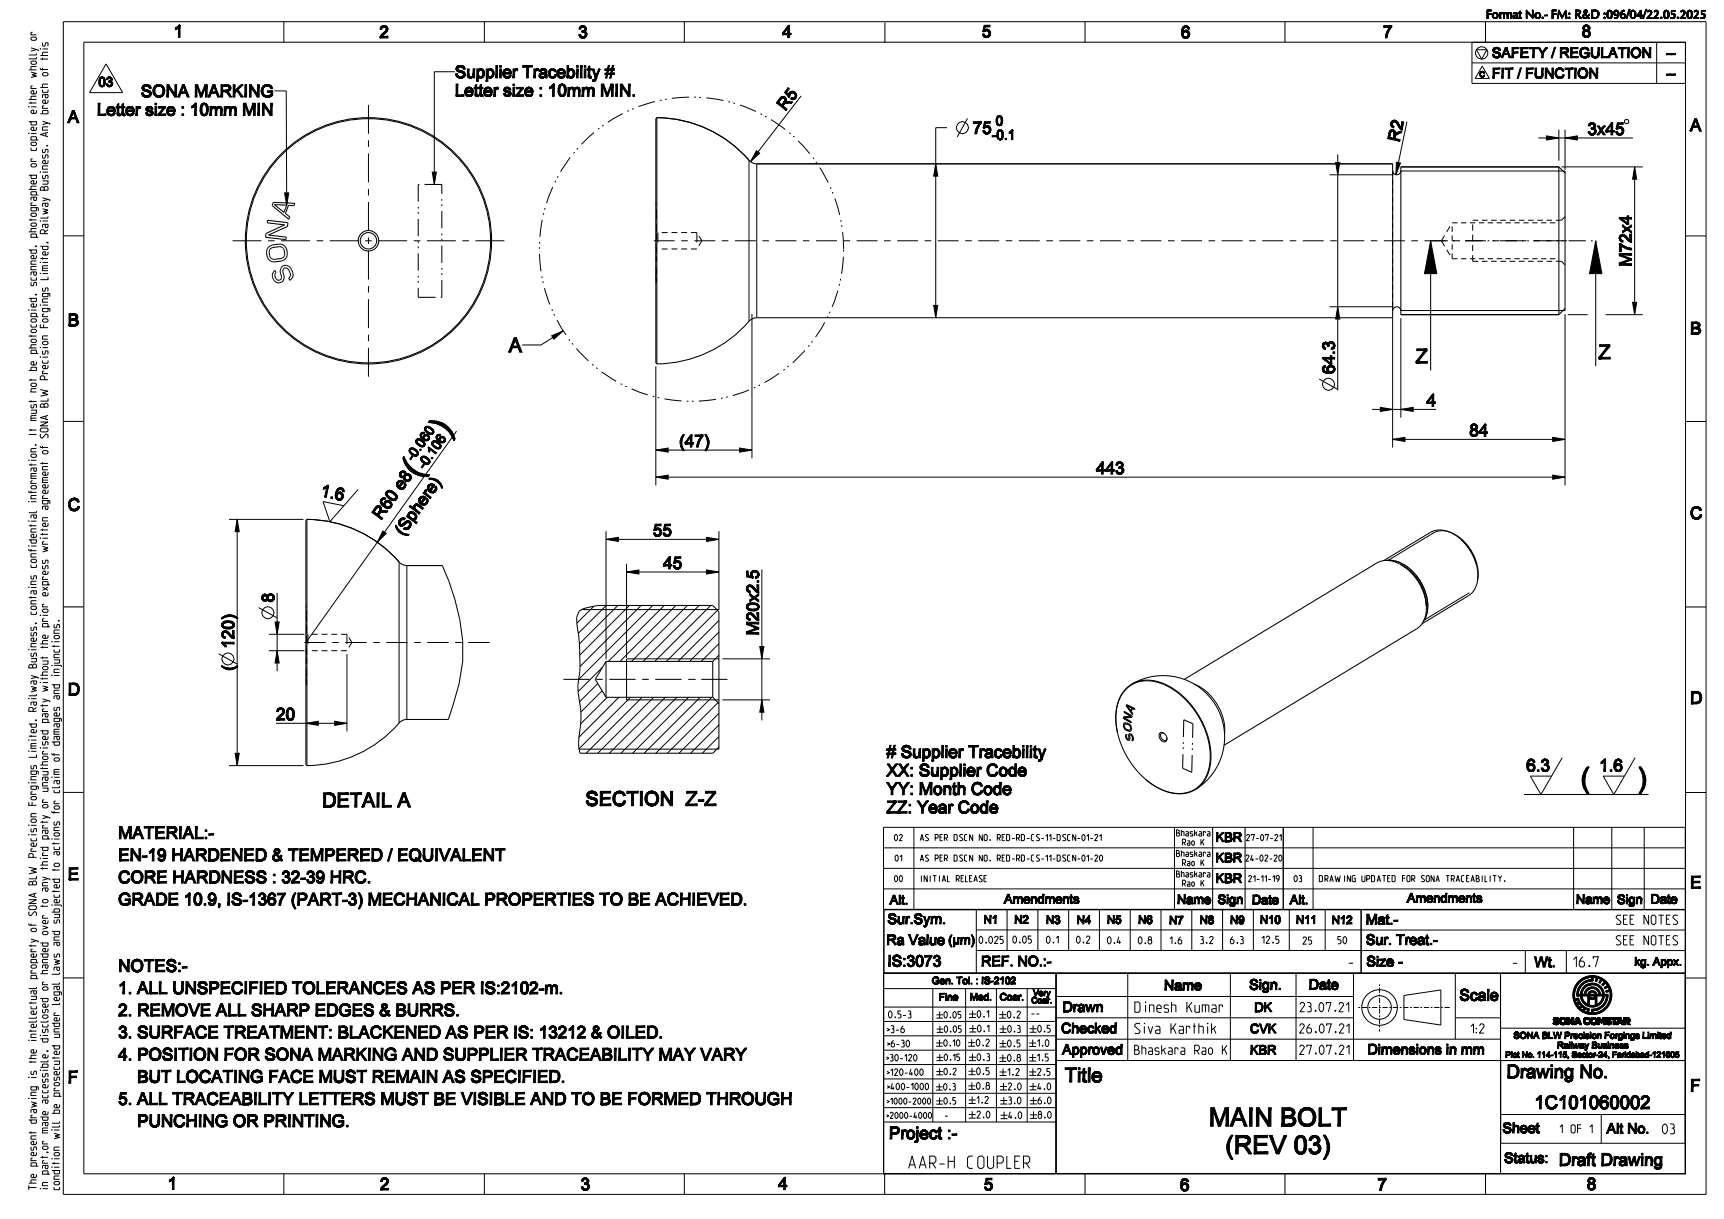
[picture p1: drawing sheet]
<svg xmlns="http://www.w3.org/2000/svg" width="420mm" height="297mm" viewBox="0 0 420 297" stroke-linecap="round" stroke-linejoin="round" font-family="sans-serif">
<defs><g id="words">
<g font-size="8.2">
<text x="108.9" y="106.7" transform="rotate(-55 108.9 106.7)">)</text>
<text x="101.8" y="116.7" transform="rotate(-55 101.8 116.7)">(</text>
</g>
<text font-size="7" x="385" y="191.9">(</text>
<g font-size="6.3">
<text x="294.4" y="274.4">MAIN BOLT</text>
<text x="296.3" y="281.1">(REV 03)</text>
</g>
<g font-size="4.9">
<text x="124" y="85.8">A</text>
<text x="76.7" y="196.7">DETAIL A</text>
<text x="140.6" y="196.3">SECTION</text>
<text x="165.8" y="196.3">Z-Z</text>
<text x="256.6" y="263.6">Title</text>
</g>
<g font-size="4.5">
<text x="364.5" y="262.7">Drawing No.</text>
<text x="373.1" y="270.2">1C101060002</text>
</g>
<g font-size="4.2">
<text x="42.3" y="9.1">1</text>
<text x="92.4" y="9.2">2</text>
<text x="140.9" y="9.3">3</text>
<text x="190.6" y="9.2">4</text>
<text x="239.2" y="9.1">5</text>
<text x="287.7" y="9.3">6</text>
<text x="336.9" y="9.2">7</text>
<text x="385.3" y="9.1">8</text>
<text x="34.3" y="23.6">SONA MARKING</text>
<text x="110.8" y="19">Supplier Tracebility #</text>
<text x="110.8" y="23.5">Letter size : 10mm MIN.</text>
<text x="16.5" y="29.9">A</text>
<text x="23.6" y="28.1">Letter size : 10mm MIN</text>
<text x="191.3" y="27.2" transform="rotate(-52 191.3 27.2)">R5</text>
<text x="237" y="32.6">75</text>
<text x="340.9" y="34.7" transform="rotate(-78 340.9 34.7)">R2</text>
<text x="411.7" y="32">A</text>
<text x="397.5" y="64.9" transform="rotate(-90 397.5 64.9)">M 72x4</text>
<text x="16.5" y="79.4">B</text>
<text x="411.7" y="81.5">B</text>
<text x="325.1" y="91.1" transform="rotate(-90 325.1 91.1)">64.3</text>
<text x="347.5" y="99">4</text>
<text x="357.9" y="106.3">84</text>
<text x="165.4" y="108.9">(47)</text>
<text x="267" y="115.5">443</text>
<text x="16.5" y="124.4">C</text>
<text x="78" y="120.9" transform="rotate(11 78 120.9)">1.6</text>
<text x="92.8" y="126.9" transform="rotate(-55 92.8 126.9)">R60 e8</text>
<text x="98.2" y="130.7" transform="rotate(-55 98.2 130.7)">(Sphere)</text>
<text x="159.1" y="130.7">55</text>
<text x="411.7" y="126.5">C</text>
<text x="161.6" y="138.6">45</text>
<text x="66.8" y="146.8" transform="rotate(-90 66.8 146.8)">8</text>
<text x="184.8" y="154.8" transform="rotate(-90 184.8 154.8)">M 20x2.5</text>
<text x="57" y="158" transform="rotate(-90 57 158)">120)</text>
<text x="16.5" y="169.4">D</text>
<text x="411.7" y="171.5">D</text>
<text x="67.2" y="175.5">20</text>
<text x="216" y="184.6"># Supplier Tracebility</text>
<text x="216" y="189.1">XX: Supplier Code</text>
<text x="371.8" y="187.9">6.3</text>
<text x="389.6" y="187.9">1.6</text>
<text x="216" y="193.6">YY: Month Code</text>
<text x="216" y="198.1">ZZ: Year Code</text>
<text x="28.8" y="204.4">MATERIAL:-</text>
<text x="28.8" y="209.8">EN-19 HARDENED &amp; TEMPERED / EQUIVALENT</text>
<text x="16.5" y="214.4">E</text>
<text x="28.8" y="215.2">CORE HARDNESS : 32-39 HRC.</text>
<text x="28.8" y="220.6">GRADE 10.9, IS-1367 (PART-3) MECHANICAL PROPERTIES TO BE ACHIEVED.</text>
<text x="411.7" y="216.5">E</text>
<text x="28.8" y="236.8">NOTES:-</text>
<text x="28.8" y="242.2">1. ALL UNSPECIFIED TOLERANCES AS PER IS:2102-m.</text>
<text x="28.8" y="247.6">2. REMOVE ALL SHARP EDGES &amp; BURRS.</text>
<text x="28.8" y="253">3. SURFACE TREATMENT: BLACKENED AS PER IS: 13212 &amp; OILED.</text>
<text x="16.5" y="263.9">F</text>
<text x="28.8" y="258.4">4. POSITION FOR SONA MARKING AND SUPPLIER TRACEABILITY MAY VARY</text>
<text x="38.8" y="263.8">BUT LOCATING FACE MUST REMAIN AS SPECIFIED.</text>
<text x="28.8" y="269.2">5. ALL TRACEABILITY LETTERS MUST BE VISIBLE AND TO BE FORMED THROUGH</text>
<text x="411.7" y="266">F</text>
<text x="38.8" y="274.6">PUNCHING OR PRINTING.</text>
<text x="216.6" y="277.5">Project :-</text>
<text x="379.8" y="284">Draft Drawing</text>
<text x="40.8" y="289.8">1</text>
<text x="92.6" y="289.9">2</text>
<text x="141.5" y="290">3</text>
<text x="189.6" y="289.8">4</text>
<text x="239.7" y="290">5</text>
<text x="287.5" y="290.1">6</text>
<text x="335.6" y="290">7</text>
<text x="386.6" y="289.9">8</text>
</g>
<text font-size="3.9" x="221" y="284.7">AAR-H COUPLER</text>
<g font-size="3.8">
<text x="216.2" y="235.5">IS:3073</text>
<text x="354.6" y="243.8">Scale</text>
</g>
<g font-size="3.5">
<text x="368" y="14.1">SAFETY / REGULATION</text>
<text x="405" y="14.1">--</text>
<text x="368" y="19.1">FIT / FUNCTION</text>
<text x="405" y="19.1">--</text>
<text x="216.2" y="225.1">Sur.Sym.</text>
<text x="332.7" y="225.2">Mat.-</text>
<text x="215.9" y="230.2">Ra Value</text>
<text x="332.8" y="230.2">Sur. Treat.-</text>
<text x="239" y="235.4">REF. NO.:-</text>
<text x="332.9" y="235.5">Size -</text>
<text x="373.8" y="235.6">Wt.</text>
<text x="284" y="241.3">Name</text>
<text x="303.1" y="241.1">Sign.</text>
<text x="318.3" y="241.1">Date</text>
<text x="258.1" y="251.7">Checked</text>
<text x="258.6" y="246.5">Drawn</text>
<text x="257.9" y="256.9">Approved</text>
<text x="330.7" y="256.9">Dimensions in mm</text>
<text x="365.3" y="276">Sheet</text>
<text x="389.3" y="276.1">Alt No. 03</text>
<text x="364.5" y="283.3">Status:</text>
</g>
<g font-size="3.3">
<text x="24" y="21.1">03</text>
<text x="241.6" y="34">-0.1</text>
<text x="243.6" y="30.6">0</text>
<text x="100.6" y="112.5" transform="rotate(-55 100.6 112.5)">-0.060</text>
<text x="328.4" y="235.6">-</text>
<text x="368.4" y="235.6">-</text>
<text x="382.8" y="235.6">16.7</text>
<text x="276" y="251.8">Siva Karthik</text>
<text x="276" y="246.6">Dinesh Kumar</text>
</g>
<g font-size="3.1">
<text x="295.8" y="205.1">KBR</text>
<text x="295.8" y="210.1">KBR</text>
<text x="295.8" y="215.1">KBR</text>
<text x="216.8" y="220.3">Alt.</text>
<text x="244.6" y="220.1">Amendments</text>
<text x="286.7" y="220.2">Name</text>
<text x="296.6" y="220.2">Sign</text>
<text x="305" y="220.3">Date</text>
<text x="314.2" y="220.3">Alt.</text>
<text x="342.8" y="219.9">Amendments</text>
<text x="383.9" y="220.2">Name</text>
<text x="393.9" y="220.2">Sign</text>
<text x="402.1" y="220.1">Date</text>
<text x="231" y="230.1">(µm)</text>
<text x="304.9" y="251.7">CVK</text>
<text x="305.9" y="246.5">DK</text>
<text x="304.9" y="256.9">KBR</text>
</g>
<g font-size="2.9">
<text x="355.4" y="4.5">Format No.- FM: R&amp;D :096/04/22.05.2025</text>
<text x="393.5" y="225.2">SEE NOTES</text>
<text x="393.5" y="230.2">SEE NOTES</text>
<text x="315.7" y="246.5">23.07.21</text>
<text x="315.7" y="251.7">26.07.21</text>
<text x="357.4" y="251.7">1:2</text>
<text x="276" y="256.9">Bhaskara Rao K</text>
<text x="315.7" y="256.9">27.07.21</text>
</g>
<g font-size="2.8">
<text x="239.6" y="225">N1</text>
<text x="247.1" y="225">N2</text>
<text x="254.8" y="225.1">N3</text>
<text x="262.3" y="225.1">N4</text>
<text x="269.7" y="225">N5</text>
<text x="277.3" y="225.1">N6</text>
<text x="284.8" y="225.2">N7</text>
<text x="292.2" y="225.1">N8</text>
<text x="299.6" y="225.1">N9</text>
<text x="306.9" y="225">N10</text>
<text x="315.7" y="225.1">N11</text>
<text x="324.4" y="225.1">N12</text>
<text x="398.2" y="235.2">kg. Appx.</text>
</g>
<text font-size="2.6" x="379.6" y="276">1 OF 1</text>
<g font-size="2.4">
<text x="8.9" y="86.1" transform="rotate(-90 8.9 86.1)">photocopied, scanned, photographed or copied either wholly o</text>
<text x="11.7" y="92.5" transform="rotate(-90 11.7 92.5)">Precision Forgings Limited, Railway Business. Any breach of this</text>
<text x="8.9" y="184.5" transform="rotate(-90 8.9 184.5)">Limited, Railway Business, contains confidential information. It must not be</text>
<text x="11.7" y="192.8" transform="rotate(-90 11.7 192.8)">unauthorised party without the prior express written agreement of SONA BLW</text>
<text x="14.5" y="193.1" transform="rotate(-90 14.5 193.1)">claim of damages and injunctions.</text>
<text x="223.4" y="239.8">Gen. Tol. : IS-2102</text>
<text x="228.2" y="243.8">Fine</text>
<text x="236" y="243.7">Med.</text>
<text x="242.9" y="243.7">Coar.</text>
<text x="8.9" y="290.2" transform="rotate(-90 8.9 290.2)">The present drawing is the intellectual property of SONA BLW Precision Forgings</text>
<text x="11.7" y="290.2" transform="rotate(-90 11.7 290.2)">in part,or made accessible, disclosed or handed over to any third party or</text>
<text x="14.5" y="290.2" transform="rotate(-90 14.5 290.2)">condition will be prosecuted under legal laws and subjected to actions for</text>
</g>
<g font-size="2.3">
<text x="238.1" y="229.9">0.025</text>
<text x="246.4" y="229.8">0.05</text>
<text x="254.6" y="229.8">0.1</text>
<text x="262.1" y="229.8">0.2</text>
<text x="269.6" y="230">0.4</text>
<text x="277.2" y="230">0.8</text>
<text x="284.7" y="230">1.6</text>
<text x="292.2" y="229.9">3.2</text>
<text x="299.5" y="229.9">6.3</text>
<text x="307" y="229.9">12.5</text>
<text x="317.4" y="230">25</text>
<text x="325.9" y="229.9">50</text>
</g>
<g font-size="2.2">
<text x="215.7" y="251.6">&gt;3-6</text>
<text x="216.1" y="248">0.5-3</text>
<text x="250.9" y="247.7">--</text>
<text x="364.6" y="253.1">SONA BLW Precision Forgings Limited</text>
<text x="377.4" y="255.5">Railway Business</text>
</g>
<g font-size="2.1">
<text x="250.7" y="244.4">Coar.</text>
<text x="251.3" y="242.6">Very</text>
<text x="215.7" y="255.1">&gt;6-30</text>
<text x="215.4" y="258.5">&gt;30-120</text>
<text x="215.6" y="262">&gt;120-400</text>
<text x="215.6" y="265.5">&gt;400-1000</text>
<text x="230" y="272.5">-</text>
</g>
<g font-size="2">
<text x="286.1" y="203.7">Bhaskara</text>
<text x="217.8" y="209.8">01</text>
<text x="217.8" y="204.8">02</text>
<text x="223.9" y="209.8">AS PER DSCN NO. RED-RD-CS-11-DSCN-01-20</text>
<text x="223.9" y="204.8">AS PER DSCN NO. RED-RD-CS-11-DSCN-01-21</text>
<text x="286.1" y="208.7">Bhaskara</text>
<text x="287.8" y="205.9">Rao K</text>
<text x="303.3" y="204.8">27-07-21</text>
<text x="303.3" y="209.8">24-02-20</text>
<text x="217.8" y="214.8">00</text>
<text x="223.9" y="214.8">INITIAL RELEASE</text>
<text x="286.1" y="213.7">Bhaskara</text>
<text x="287.8" y="210.9">Rao K</text>
<text x="287.8" y="215.9">Rao K</text>
<text x="303.3" y="214.8">21-11-19</text>
<text x="315.1" y="214.8">03</text>
<text x="321.1" y="214.8">DRAWING UPDATED FOR SONA TRACEABILITY.</text>
<text x="360.8" y="257.7">Plot No. 114-115, Sector-24, Faridabad-121005</text>
<text x="215.6" y="269">&gt;1000-2000</text>
<text x="215.7" y="272.5">&gt;2000-4000</text>
</g>
<text font-size="1.9" x="360.4" y="18.8">C</text>
</g></defs>
<g fill="#000">
<path d="M363.6 13.2l.3 .1zM363.6 13.4h.4zM363.7 13.5l.3 .1zM363.7 13.6h.4zM363.7 12.1h.4zM363.7 12.2l.3 .1zM363.7 12.3h.4zM363.7 12.1l.4-.1zM363.7 12.4h.4zM363.7 16.6h1.7l-1.3 .3zM364.1 17.9v1.2h-.4zM363.7 12.5h.5z"/>
<path d="M363.7 13.7h.5zM363.8 12l.4-.1zM363.8 12.5h.6zM363.8 11.9h.5zM363.8 13.8h.7zM363.8 12.6h.8zM363.9 11.8h1.4zM363.9 12.7h1zM363.9 13.9l1.5-.1zM363.9 11.7h1.3zM363.6 13.2l.3 .1-.3 .1zM364 12.7h1.1z"/>
<path d="M363.7 13.5h.3zM363.6 13.4h.4l-.3 .1zM364 14l1.3-.1zM364 11.7h1.2zM363.7 12.2l.3-.1zM363.7 12.1h.3zM364.1 12.8h1.1zM364.1 16.9l1.3-.3v.3zM364.1 17.9l1.1-.3v.3zM364.1 17.6h1.1l-1.1 .3zM364.1 17.6l-.4 1.5zM363.7 12.5l.4-.1z"/>
<path d="M363.7 13.7h.4zM364.1 14h1.1zM364.1 11.6h1zM363.8 12h.3zM363.8 12.5h.4zM363.8 13.8l.5-.1zM364.2 11.6h.7zM363.8 11.9h.4zM363.8 12.5h.5zM363.8 13.8h.6zM364.3 11.6h.5zM363.8 12.6h.6z"/>
<path d="M364.2 14.1l.9-.1zM364.2 12.9l1-.1zM364.4 12.9h.9zM363.8 12.6h.7zM364.4 11.6h.3zM363.8 11.9h.6zM364.5 14.1h.4zM364.5 12.9h.9zM363.9 13.9l.8-.1zM363.8 11.9l.8-.1zM363.9 11.8h.7zM363.9 12.7l.9-.1z"/>
<path d="M364.3 11.6h.4zM364.6 11.8h.7zM363.9 13.9l.9-.1zM364.5 14.1h.3zM364.7 13l.7-.1zM364.8 13h.7zM364.8 13.8h.6zM364.2 11.6h.6zM364.7 11.9l.6-.1zM364.8 11.9h.6zM364.4 14.1l.7-.1zM364.9 14.1l.2-.1z"/>
<path d="M364.4 14.1h.5zM364.1 11.6h.8zM364.9 13h.6zM365 13.8l.5-.1zM364.9 11.9h.5zM365 12h.4zM365 13.7h.5zM365 13.1l.5-.1zM364 11.7l1.1-.1zM365.1 12l.4 .1zM365.1 13.1h.4zM365.1 12.1l.4 .1z"/>
<path d="M365.1 13.1l.4 .1zM365.1 13.6h.4zM364.1 14h1zM365.2 12.2l.3 .1zM365.2 13.2l.4 .1zM365.2 13.3l.4 .1zM365.2 13.5h.4zM364 14h1.2zM365.2 13.4h.4zM363.9 13.9h1.4zM364.9 13.8h.5zM365.1 13.7h.4z"/>
<path d="M365.2 13.5l.3 .1h-.3zM365.2 13.4l.4 .1zM366.4 13.3l-.3 .8h-.3zM366.5 13h.8l-.9 .3zM366.5 13l-.7 1.1zM366.7 11.6h.4l-.2 .2zM366.7 12.3l-.9 1.8zM366.8 12.1l-1 2zM366.9 11.8l-1.1 2.3zM366.7 11.6l.2 .2-1.1 2.3zM367.1 11.6l-.2 .3zM367.1 11.6l-.1 .5z"/>
<path d="M367.1 11.6l-.1 .6zM367.1 11.6v.8zM367.1 11.6l.2 1.4-.2-.6zM366.4 13.3l.9-.3 .1 .3zM367.1 11.6l.3 1.7zM366.6 16.9l2-.3zM367.1 11.6l.6 2.5zM367.1 11.6l1 2.5h-.4zM366.6 16.6h2l-2 .3zM64.2 20.9h1.9zM64.3 20.8h1.7zM64.4 23.5l1.7-.1z"/>
<path d="M64.6 23.6h1.2zM65.1 21l1-.1zM65.3 23.3l1.1-.1zM65.2 21l.9-.1zM65.4 23.3l1-.1zM65.4 21l.7-.1zM65.4 21h.7zM64.8 23.6h1zM65.5 23.6h.3zM65.5 23.3l.9-.1zM65.5 21h.6zM65.6 21.1h.6z"/>
<path d="M64.3 20.8h1.5zM65.8 23.2l.1-.1zM65.8 23.2l.2-.2zM65.7 21.1h.5zM65.8 21.2h.5zM65.9 21.3l.4-.1v.2zM64.2 20.9l1.8-.1zM65.9 21.4h.4zM66 21.5l.3-.1 .1 .1zM64.6 23.6l1.4-.1zM64.4 23.5h1.6zM65.2 22.5l1.2-.4-.4 .4z"/>
<path d="M66 22.5l.4-.4-.4 .9zM66.4 22.1v1.1l-.4-.2zM64.2 23.4h1.9zM65.9 21.3l.4 .1zM66 21.5h.4zM65.2 22.1h1.2l-1.2 .4zM65.8 23.2l.2-.2 .4 .2zM65.6 23.2h.8zM184.3 36.7l.8 .6-2.3 2.1zM228 39.9l.5 3h-1zM242.7 29l.3-.1zM242.7 28.9l.4-.1z"/>
<path d="M242.8 30h.3zM242.8 28.7h.3zM242.8 30.1h.3zM242.8 28.6l.4-.1zM242.8 30.2l.4 .1zM242.7 28.9h.3l-.3 .1zM242.8 30.1l.3-.1zM242.7 28.9l.4-.2zM242.8 28.7h.3l-.4 .2zM242.8 30.2h.3zM242.8 28.7l.4-.1zM242.8 28.6h.4z"/>
<path d="M242.9 28.5h.3zM376.8 33.1l3 .5-3 .5zM381.3 33.6l3-.5v1zM386.9 32.1l.4-.1v.2zM386.9 30.6h.4zM386.9 32.3h.5zM387 30.5h.4zM387 32.4l.5 .1zM387 30.3h.5zM387.1 32.6h.6zM387.1 30.2h.7zM387.2 32.7l1.4-.1-.2 .2z"/>
<path d="M387.2 30.1h1.3zM386.9 32.1l.4 .1-.4 .1zM387 30.5l.3 .1h-.4zM387.3 32.8h1.1zM387.4 30h1zM387 32.4h.4zM386.9 32.3h.5l-.4 .1zM387 30.5l.4-.1zM387 30.3l.4 .1-.4 .1zM387.5 29.9h.7zM387.1 32.6l.5-.1zM387 32.4l.5 .1-.4 .1z"/>
<path d="M387 30.3h.6zM387.7 29.9h.2zM387 30.3l.7-.1zM387.2 32.7l.6-.1zM387.1 32.6h.6l-.5 .1zM387.5 32.9l.7-.1zM387.7 32.9l.5-.1zM387.1 30.2h.6l-.7 .1zM387.7 31.1h.8zM387.7 31.1h.8l-.9 .3zM387.7 31.1l-.1 .3zM387.2 32.7l.7-.1z"/>
<path d="M387.8 30.2h.7zM387.9 31.1h.6zM387.2 32.7l.8-.1zM387.8 31.4h.8zM387.5 29.9h.6zM387.5 29.9h.4zM388 32.6l.7-.1zM387.2 32.7l1.4-.1zM387.9 31.4h.7zM387.9 30.2h.6zM388 31.1l.6-.1zM387.7 32.9h.4z"/>
<path d="M388 30.2h.5zM388.1 30.3h.5zM388 31.4h.6zM388.1 31.4l.6 .1zM388.2 30.9h.4zM388.1 31l.5-.1zM387.4 30h.9zM387.4 30l.8-.1zM388.2 30.3l.4 .1zM388.2 32.5l.6-.1zM388.2 32.5l.6-.1-.1 .1zM388.2 30.4h.5z"/>
<path d="M387.3 32.8h.9zM388.3 30.9l.4-.1zM387.6 31.4l.8-.1zM388.3 30.5l.4-.1zM388.3 30.6h.4zM388.3 30.8l.4-.1zM388.2 31.5h.5zM388.3 31.6h.5zM387.2 30.1l1.2-.1zM387.6 31.4l.8-.2zM388.4 31.7h.4zM388.4 32.2h.4l-.4 .1z"/>
<path d="M388.4 32.3l.4-.1v.2zM387.8 31.4l.7-.1zM387.2 32.7l1.2 .1zM388.4 31.8l.4-.1v.1zM387.1 30.2l1.4-.1zM387.6 31.4l.9-.3zM388.5 31.9l.3-.1 .1 .2zM388.5 32h.4zM388.5 32.1l.4-.1-.1 .2zM388.3 30.8h.4zM388.1 32.6l.6-.1zM388.3 30.8l.4-.2z"/>
<path d="M388.4 32.3l.4 .1zM388.4 31.8h.4zM388.5 32.1l.3 .1zM388.5 31.9l.4 .1h-.4zM389.1 32.9l1-.8-.6 .8zM389.6 30.7l.3 .5v.6zM389.1 30.7h.5l.3 1.1zM390.1 31.5l1-.8-1.2 1.1zM389.9 31.8l1.2-1.1-.8 1.1zM389.9 31.2v.6zM390 31.4l-.1 .4zM390.2 31.3l.9-.6-1 .8z"/>
<path d="M390.2 31.2l.9-.5-.9 .6zM390.3 31.8l-.1 .4-.1-.1zM389.1 32.9l1.2-1.1zM389.9 31.8h.4l-1.2 1.1zM390.3 31.8l.3 1.1-.4-.7zM390.3 31.8l.8 1.1h-.5zM390.6 30.7h.5l-.9 .5zM391.2 31.8l1.3-1.3-1 1.3zM391.2 32.2l.3-.4h1zM391.2 31.8h.3l-.3 .4zM392.9 29.9l-.4 1.9v-1.3zM392.9 29.9v1.9h-.4z"/>
<path d="M391.2 32.2l1.7-.4zM392.9 32.2v.7h-.4zM392.9 29.9l-.4 .6-1.3 1.3zM392.6 29.9h.3l-1.7 1.9zM392.5 32.2l.8-.4-.4 .4zM392.9 32.2l.4-.4v.4zM392.5 32.2h.4l-.4 .7zM393.7 32.1l.3-.1 .1 .2zM393.7 32.3h.4zM393.7 31.4h.5zM393.7 32.4l.5 .1zM393.8 32.6h.6z"/>
<path d="M393.9 32.7l1.4-.1zM394 29.9h1.4l-1.1 .4zM393.7 32.1l.4 .1-.4 .1zM394.1 32.8h1zM393.7 32.4h.4zM393.7 32.3h.4l-.4 .1zM394.1 31.1l1.1-.1 .1 .2zM394.1 31.1l1.2 .1zM394.1 31.1l.5 .1zM393.7 31.4l.4-.3 .3 .1zM393.8 32.6l.5-.1zM393.7 32.4l.5 .1-.4 .1z"/>
<path d="M394.3 31h.9zM394.3 30.3l1.1-.4v.4zM393.7 31.4l.6-.1zM394.3 30.3l-.2 .8-.4 .3zM394 29.9l.3 .4-.6 1.1zM393.9 32.7l.6-.1zM393.8 32.6h.6l-.5 .1zM394.4 30.9l.6 .1zM394.4 32.9h.4zM394.4 31.2h.2zM393.7 31.4l.7-.2zM393.9 32.7l.7-.1z"/>
<path d="M394.5 30.9h.4zM393.9 32.7l.8-.1zM394.4 32.9h.3zM394.6 31.2h.7zM394.7 32.6h.6zM394.2 32.9l.8-.1zM394.8 32.9l.2-.1zM394.2 32.9h.6zM394.8 32.6l.7-.2zM394.8 32.6l.7-.2-.2 .2zM394.4 30.9h.5zM394.7 31.2h.6z"/>
<path d="M394.9 31.3l.4-.1 .1 .1zM394.9 32.5l.6-.1zM394.1 32.8h.9zM394.3 31h.7zM394.9 31.3h.5zM395 31.4l.4-.1 .1 .2zM395.1 32.3l.4-.1v.2zM394.1 31.1l1.1-.1zM395.1 31.5h.4zM395.2 31.6l.3-.1 .1 .1zM395.2 32.2l.4-.2-.1 .2zM395.2 31.8l.4-.2v.2z"/>
<path d="M395.2 31.9l.4-.1-.4 .2zM395.2 32l.4-.2v.2zM394.1 32.8l1.1-.1zM393.9 32.7h1.3zM395.1 32.3l.4 .1h-.5zM395 31.4l.5 .1zM395.2 32.2h.3l-.4 .1zM395.2 31.6h.4l-.4 .2zM395.2 32h.4l-.4 .2zM395.2 31.8h.4l-.4 .1zM69.3 47h1l-.5 3zM105.3 41.9h1l-.5 3z"/>
<path d="M325.4 39.6h1l-.5 3zM340.2 39.5l1 .2-1.1 2.9zM348.5 58.7l1.5 8h-3zM388.7 58.7l1.5 8h-3zM398.2 40.7l.5 3h-1zM227.5 74.4h1l-.5 3zM325.9 74.7l.5 3h-1zM397.7 73.7h1l-.5 3zM134.4 81.8l2.8-1.2-2.3 2zM336.3 99.2l3 .5-3 .5zM341.3 99.7l3-.5v1zM345 88.1l.7-.3-.2 .3z"/>
<path d="M345 88.1h.5l-.5 .4zM346.7 85.9l-1 1.9-.7 .3zM346.9 85.6l.7-.2-.9 .5zM346.7 85.9l.9-.5-1.9 2.4zM347.1 85.4l.5-.4v.4zM347.1 85.4h.5l-.7 .2zM389.5 87.1l.7-.3-.2 .3zM389.5 87.1h.5l-.5 .4zM391.3 84.8l-1.1 2-.7 .3zM391.5 84.6l.7-.2-.9 .4zM391.3 84.8l.9-.4-2 2.4zM391.7 84.4l.5-.4v.4z"/>
<path d="M391.7 84.4h.5l-.7 .2zM159.8 109.7l3-.5v1zM159.8 116.3l3-.5v1zM180.2 109.2l3 .5-3 .5zM339.3 107l3-.5v1zM378.3 106.5l3 .5-3 .5zM378.3 115.8l3 .5-3 .5zM57.8 126.5l.5 3h-1zM93.3 129.4l.8 .6-2.2 2.1zM147.6 131.4l3-.5v1zM152.6 139.4l3-.5v1zM172.1 138.9l3 .5-3 .5z"/>
<path d="M172.1 130.9l3 .5-3 .5zM67.5 158.5l.5 3h-1zM67 151.5h1l-.5 3zM54 162.2l.3 .4zM54 162.2l.3 .4-.3-.2zM54.2 162.3l.2 .1-.1 .2zM54.4 162.4l.1 .4zM54.4 162.4l.1 .4-.2-.2zM54.5 162.5v.3zM54.6 162.5l.2 .4-.3-.1zM54.6 162.5l.3 .1-.1 .3zM54.9 162.6l.1 .4-.2-.1z"/>
<path d="M54.9 162.6l.3 .1-.2 .3zM55.2 162.7l.1 .4-.3-.1zM55.2 162.7h.2l-.1 .4zM55.4 162.7l.1 .4h-.2zM55.4 162.7l.2 .1-.1 .3zM55.6 162.8l.1 .4-.2-.1zM55.6 162.8h.2l-.1 .4zM55.8 162.8l.2 .4h-.3zM55.8 162.8h.2v.4zM56 162.8h.2v.4zM56 162.8l.2 .4h-.2zM56.2 162.8h.3l-.3 .4z"/>
<path d="M56.5 162.8v.3l-.3 .1zM56.5 162.8l.2-.1-.2 .4zM56.7 162.7l.1 .4h-.3zM56.7 162.7l.2-.1-.1 .5zM56.9 162.6l.1 .4-.2 .1zM56.9 162.6h.3l-.2 .4zM57.2 162.6l.1 .3-.3 .1zM57.2 162.6l.2-.1-.1 .4zM57.4 162.5l.1 .2-.2 .2zM57.4 162.5l.3-.2-.2 .4zM57.7 162.3v.3l-.2 .1zM57.7 162.3l.2 .1-.2 .2z"/>
<path d="M57.7 162.3l.2-.1v.2zM74.5 176.2l3-.5v1zM81.5 175.7l3 .5-3 .5zM185.1 157.5h1l-.5 3zM185.6 170.5l.5 3h-1zM57.3 183.5h1l-.5 3zM161.6 192.8l1.8 2.7-1.8-1.9zM163.8 192.8l-.5 3.5zM163.8 192.8v3.5h-.5zM161.6 193.6l1.8 1.9-.1 .8zM163.4 192.8h.4l-.4 2.7zM399.3 193.4l.7-.4-.3 .4z"/>
<path d="M399.7 186.9l.3 .4-.5-.1zM399.5 193l.7-.3-.2 .3zM399.3 186.9h.4l-.2 .3zM399.6 187.5l.4-.2-.3 .4zM400 187.3l.3 .5-.6-.1zM399.7 192.6l.7-.3-.2 .4zM399.8 187.9l.5-.1 .2 .4zM399.9 192.2l.7-.3-.2 .4zM399.5 193h.5l-.7 .4zM399.5 187.2l.5 .1-.4 .2zM400 188.4l.5-.2 .2 .4zM400.1 191.8l.6-.3-.1 .4z"/>
<path d="M400.1 188.9l.6-.3 .1 .4zM400.2 191.4l.6-.4-.1 .5zM399.7 192.6l.5 .1-.7 .3zM400.2 189.2l.6-.2 .1 .3zM400.3 191l.6-.4-.1 .4zM399.7 187.7l.6 .1-.5 .1zM400.3 189.5l.6-.2v.5zM400.3 190.6l.7-.4-.1 .4zM400.3 189.8h.6l-.6 .4zM400.3 190.2l.6-.4 .1 .4zM399.9 192.2l.5 .1-.7 .3zM399.8 187.9l.7 .3-.5 .2z"/>
<path d="M400.1 191.8l.5 .1-.7 .3zM400 188.4l.7 .2-.6 .3zM400.2 191.4l.5 .1-.6 .3zM400.1 188.9l.7 .1-.6 .2zM400.3 191h.5l-.6 .4zM400.2 189.2l.7 .1-.6 .2zM400.3 189.5l.6 .3h-.6zM400.3 190.6h.6l-.6 .4zM400.3 190.2h.7l-.7 .4zM384.5 239.2l1-.4-1.8 1.5zM384.5 239.2l.6-.5 1.3-.3zM385.3 239.7l.6-.5 1.1-.1-2 .9z"/>
<path d="M385.1 238.7l.6-.4 2.1-.2zM385.7 238.3a4.7 4.7 0 0 1 5.8 1l-1.2 .6 .6-.6-.6-.5-.5 .8-.3-.2 .5-.8-.6-.2-.2-.1-.2 .9-.3-.1 .2-.9-.8-.1v.9l-.3-.4v-.5zM386.2 239l.4-.1a1.26 1.26 0 0 1 1.5 .1zM386.3 240a2.91 2.91 0 0 1 4.5 2.3l-6.7 .3v-.4l6.4 .1a2.55 2.55 0 0 0-2.7-2.4zM385.9 239.2l.3-.2h1.5zM386 240.3l.3-.3 1.5-.1zM390.3 239.9l1.2-.6a4.7 4.7 0 0 1 .3 5.8l-1 .6a4.4 4.4 0 0 0 1.4-4.2h-.9l.8-.3-.3-.8-.8 .5-.2-.3 .8-.5-.5-.6-.6 .6zM383.6 242.5l.1 .9-.3 .4-.2-.7zM383.8 241.1l-.2 1.4-.4 .6 .1-1.4zM383.4 243.8l.9-.2-.5 .2-.2 .6zM383.8 243.9l.3 .6-.5-.1zM383.7 240.3l.8-.5-.7 1.3-.5 .6z"/>
<path d="M383.4 243.8l1.2-.3 .6 1.1 .6 .6-.4 .1-.4 .4-.1 .4-.5-.5 .7-.6-.3-.5-.8 .6-.4-.7 .5 .1 .5-.3-.3-.6zM384 245.1l.3-.3 .2 .3-.1 .5zM383.7 243.4l.8-.2 .1 .3-1.2 .3zM384.5 245.1l.2 .3-.3 .2zM385.4 245.3l.4-.1 .8 .5-1.1 .8-.6-.4h.7l.3-.4zM385.4 242.6l.1 .5-.3 .3-.1-.4zM385 240l.7-.2a3.5 3.5 0 0 0-1.2 2.5l-.4-.1 .2-.8zM385 245.7l.6 .4h-.7zM385.5 243.1l.1 .4-.3 .2-.1-.3zM385.3 243.7l.3-.2 .4 .6-.3 .3zM386 244.1l.3 .3-.3 .2-.3-.2zM385.7 240.5l.8-.2-.9 1-.2 1h-.4l.2-.8z"/>
<path d="M385.5 246.5l.4-.2 .6 .3zM386 244.6l.3-.2 .3 .2-.3 .3zM386.2 241.5l.5-.2-.4 1h-.4zM386 240.3l1.1-.3-1.4 .5zM386.3 244.9l.3-.3 .6 .3-.6 .2zM386.2 245.8l.4-.1 .6 .1-.2 .9-.8 .1-.7-.3 1.1 .1 .2-.5zM386.4 241.1l.8-.1-1 .5zM387.2 243.2l1-.1 .8-.5v2.2l-.3 .1v-1.7l-.7 .3zM386.9 242.1l.4-.1-.1 .3h-.3zM386.9 242l.6-.1-.6 .2zM386.4 241.1l.2-.2 1.2-.1zM387 241.9l.6-.1-.7 .2z"/>
<path d="M386.6 240.9a1.99 1.99 0 0 1 3.3 1.4h-.3a1.64 1.64 0 0 0-1.8-1.5zM387.1 241.8l.8-.1-.9 .2zM387.8 245.9l1.5 .1-1.2 .3-.3 .5zM386.2 246.8h1.6zM387.2 241.7a1.08 1.08 0 0 1 1.8 .6h-.4l-.4-.5h-1.1zM387.2 242.6l.3 .4 .5 .2h-.8v1.7l-.4-.1zM386.6 245.1l.6-.2 2 .2-1.1 .2zM386.2 246.8h1.6l.3-.5v.5l1.5 .1a4.7 4.7 0 0 1-3.4-.1zM388.1 246.3l1.2-.3zM388.2 245l1.6-.4-.6 .5zM388.1 245.9a3.5 3.5 0 0 0 2.5-1.3l.5-.1-.8 .9a2.2 2.2 0 0 1-2.2 .5zM391.3 241.5h.9l-.9 .3z"/>
<path d="M384.1 242.6l7.6-.3-.1 1.2a1.27 1.27 0 0 1-1 1.1l.6-.9 .2-1.1h-.6l-.3 1.1a1.29 1.29 0 0 1-1.3 .9l.8-.7 .5-1.3h-1.5l-.7 .5 .3-.5h-1.4l-.4 2.2v-2.2h-1.4l-.3 .4-.1-.4zM388.5 246.8l1.3-.4 2-1.3a4.7 4.7 0 0 1-2.2 1.8zM33.7 260.8h1.1l-.7 .3zM33.7 271.6h1.1l-.7 .3zM34.1 273.3v1.3h-.4zM33.7 263.8l.4-.4h.8zM34.1 262.4v1l-.4 .4zM34.1 262h.6l-.6 .4zM34.1 262l-.4 1.8zM34.1 273h.8l-.8 .3zM34.1 273l-.4 1.6zM34.1 261.1h1.5z"/>
<path d="M34.1 262.4l.8-.4zM34.1 262.4h1.6zM34.1 261.1l.9-.3zM34.1 271.9l.9-.3zM34.7 261.1h.9zM33.7 263.8l1.2-.4zM33.7 263.8l1.5-.1zM34.1 262.4l.9-.4zM34.1 271.9h1.7zM34.1 273.3h1.2zM34.1 273.3l1-.3zM34.8 262.4h.9z"/>
<path d="M33.7 263.8l1.3-.4zM34.9 261.1h.7zM35 261.1h.7zM34.1 262.4l1-.4zM34.1 261.1l1-.3zM34.9 263.8l.3-.1zM35 263.8l.2-.1zM34.1 271.9l1-.3zM34.9 271.9h.9zM34.9 262.4h.8zM33.7 263.8l1.4-.4zM34.9 273.3h.4z"/>
<path d="M35 273.3h.3zM35.1 262h.6zM34.1 262.4l1-.4 .5 .1zM35.1 273l.8-.1zM35.1 273l.8-.1-.2 .2zM34.1 273.3l1-.3 .6 .1zM35 271.9h.8zM34.1 271.9l1.1-.3zM35.1 261.2l.6-.1zM35 262.4h.7zM35.1 263.4h.7zM34.1 261.1l1.2-.3z"/>
<path d="M35.2 262l.5-.1zM35.1 271.9h.7zM35.2 271.9h.6zM34.1 271.9l1.2-.3zM35.1 262.4h.6zM35.2 262.5h.6zM35.2 261.2l.5-.1zM35.3 261.2h.5zM35.3 263.4l.6-.1zM34.1 261.1l1.3-.2zM35.3 261.9l.5-.1zM34.1 271.9l1.3-.3z"/>
<path d="M35.2 272l.6-.1zM35.3 272.9l.6-.1zM35.3 272.9l.6-.1v.1zM35.3 261.3l.5-.1zM35.3 261.3h.5zM33.7 263.8l1.6-.1zM35.3 262.5h.5zM35.4 262.5h.5zM35.4 261.7h.4zM35.4 261.8l.4-.1zM34.1 262.4l1.4-.2zM34.1 261.1l1.4-.2z"/>
<path d="M35.3 272l.5-.1zM35.4 272h.5zM34.1 271.9l1.4-.2zM35.4 261.5h.4zM35.4 261.7l.4-.1zM34.1 273.3h1.3zM35.4 261.6l.4-.1zM33.7 263.8l1.7-.1zM35.4 272.1h.5zM35.5 263.3l.4-.1zM35.4 262.6l.5-.1zM35.5 262.6l.4 .1z"/>
<path d="M34.1 261.1l1.5-.1zM34.1 262.4l1.4-.3zM35.5 272.7l.5-.1zM35.5 272.8l.5-.2-.1 .2zM34.1 273.3h1.4zM34.1 271.9l1.5-.2zM35.5 263.2l.5-.1zM33.7 263.8l1.8-.1zM34.1 262.4l1.5-.1zM35.5 272.1h.4zM35.5 272.2h.5zM35.5 262.7h.4z"/>
<path d="M35.5 262.7h.4l.1 .1zM35.5 272.3h.5zM35.6 263l.4 .1zM35.6 272.4h.4zM35.6 272.5l.4-.1-.4 .2zM35.6 272.6l.4-.2v.2zM34.1 271.9l1.6-.2zM35.6 262.8h.4zM35.6 262.9h.4zM33.7 263.8l1.9-.2zM34.1 262.4l1.5-.3zM34.1 273.3l1.5-.1z"/>
<path d="M34.1 271.9l1.6-.1zM33.7 263.8l2-.2zM34.1 273.3l1.6-.2zM35.3 261.9h.4zM35.4 261.8h.4zM35.4 261.5l.4-.1zM35.3 261.3h.5l-.4 .2zM35.4 261.6h.4zM35.4 261.5h.4l-.4 .1zM35.2 273l.7-.1zM35.4 263.3h.5zM35.5 263.2h.4z"/>
<path d="M35.4 272.9l.5-.1zM35.5 262.7l.5 .1zM35.6 263l.4 .1-.5 .1zM35.6 272.6h.4zM35.6 263l.4-.1zM35.6 262.9h.4l-.4 .1zM36.9 260.8v1.7h-.4zM36.5 262.7h.4v.1zM36.9 271.6v1.7h-.4zM36.5 273.5h.4v.1zM36.5 262.9l.4-.1v.2zM36.5 273.7l.4-.1v.2z"/>
<path d="M36.6 263.1h.4zM36.6 273.9h.4zM36.6 263.3h.5zM36.6 274.1h.5zM36.7 263.4h.6zM36.7 274.2h.6zM36.8 263.5h1.8zM36.8 274.3h1.8zM36.9 263.6h1.6zM36.9 274.4h1.6zM36.5 260.8h.4l-.4 1.7zM36.5 262.7l.4-.2v.2z"/>
<path d="M36.5 262.5h.4l-.4 .2zM36.5 262.7l.4 .1-.4 .1zM36.5 271.6h.4l-.4 1.7zM36.5 273.5l.4-.2v.2zM36.5 273.3h.4l-.4 .2zM36.5 273.5l.4 .1-.4 .1zM36.5 262.9l.4 .1-.3 .1zM36.5 273.7l.4 .1-.3 .1zM37 263.7h1.4zM37 274.5h1.4zM36.6 263.3l.5-.1zM36.6 263.1h.4l-.4 .2z"/>
<path d="M36.6 274.1l.5-.1zM36.6 273.9h.4l-.4 .2zM36.7 263.4l.5-.1zM36.6 263.3h.5l-.4 .1zM36.7 274.2l.5-.1zM36.6 274.1h.5l-.4 .1zM36.8 263.5l.6-.1zM37.1 263.7h1.2zM37.3 263.8l1-.1zM36.8 274.3l.6-.1zM37.1 274.5h1.2zM37.3 274.6l1-.1z"/>
<path d="M36.8 263.5l.7-.1zM36.8 274.3l.7-.1zM37.5 263.8h.6zM37.5 274.6h.6zM36.8 263.5l.9-.1zM36.8 274.3l.9-.1zM36.8 263.5l1.1-.1zM36.8 274.3l1.1-.1zM37.5 263.8h.4zM37.5 274.6h.4zM37.3 263.8h.8zM37.3 274.6h.8z"/>
<path d="M37 263.7h1.3zM37 274.5h1.3zM36.9 263.6l1.5 .1zM36.9 274.4l1.5 .1zM36.8 263.5l1.7 .1zM36.8 274.3l1.7 .1z"/>
</g>
<g fill="none" stroke="#000" stroke-width=".24">
<path d="M15.4 5.3h400.2v285.7h-400.2zM25.8 15.6l4.1 7h-8.1zM69.1 5.3v5M110.8 17.5h-5v27.4M118 5.3v5M166.7 5.3v5M264.3 5.3v5M313 5.3v5M358.6 10.3v10h52M358.6 15.3h52M359.7 12.1h2.5l-1.2 2.3zM361.1 16.1l1.7 3h-3.4z"/>
<path d="M361.9 5.3v5M363.6 13.2l.3 .1zM363.6 13.2l.3 .1-.3 .1zM363.6 13.4h.4zM363.6 13.4h.4l-.3 .1zM363.7 13.5h.3zM363.7 13.5l.3 .1zM363.7 13.6h.4zM363.7 12.1h.4zM363.7 12.2l.3-.1zM363.7 12.1h.3zM363.7 12.2l.3 .1z"/>
<path d="M363.7 12.3h.4zM363.7 12.1l.4-.1zM363.7 12.4h.4zM363.7 16.6h1.7l-1.3 .3zM363.7 16.6l.4 .3-.4 2.2zM363.7 12.5h.5zM363.7 12.5l.4-.1zM363.7 13.7h.4zM363.7 13.7h.5zM363.8 12l.4-.1zM363.8 12h.3zM363.8 12.5h.5z"/>
<path d="M363.8 12.5h.4zM363.8 12.5h.6zM363.8 11.9h.6zM363.8 11.9l.8-.1zM363.8 11.9h.5zM363.8 11.9h.4zM363.8 13.8h.6zM363.8 13.8l.5-.1zM363.8 13.8h.7zM363.8 12.6h.7zM363.8 12.6h.6zM363.8 12.6h.8z"/>
<path d="M363.9 11.8h1.4zM363.9 11.8h.7zM363.9 12.7l.9-.1zM363.9 12.7h1zM363.9 13.9l1.5-.1zM363.9 13.9l.9-.1zM363.9 13.9l.8-.1zM363.9 13.9h1.4zM363.9 11.7h1.3zM364 12.7h1.1zM364 14l1.3-.1zM364 14h1.2z"/>
<path d="M364 11.7l1.1-.1zM364 11.7h1.2zM364.1 12.8h1.1zM364.1 16.9l1.3-.3v.3zM364.1 17.9l1.1-.3v.3zM364.1 17.6h1.1l-1.1 .3zM364.1 17.6l-.4 1.5zM364.1 16.9l-.4 2.2zM364.1 17.9v1.2h-.4zM364.1 14h1.1zM364.1 14h1zM364.1 11.6h.8z"/>
<path d="M364.1 11.6h1zM364.2 14.1l.9-.1zM364.2 11.6h.6zM364.2 11.6h.7zM364.2 12.9l1-.1zM364.3 11.6h.4zM364.3 11.6h.5zM364.4 14.1l.7-.1zM364.4 14.1h.5zM364.4 12.9h.9zM364.4 11.6h.3zM364.5 14.1h.4z"/>
<path d="M364.5 14.1h.3zM364.5 12.9h.9zM364.6 11.8h.7zM364.7 13l.7-.1zM364.7 11.9l.6-.1zM364.8 13h.7zM364.8 13.8h.6zM364.8 11.9h.6zM364.9 13.8h.5zM364.9 13h.6zM364.9 14.1l.2-.1zM364.9 11.9h.5z"/>
<path d="M365 13.1l.5-.1zM365 13.8l.5-.1zM365 12h.4zM365 13.7h.5zM365.1 12l.4 .1zM365.1 13.7h.4zM365.1 13.1h.4zM365.1 12.1l.4 .1zM365.1 13.1l.4 .1zM365.1 13.6h.4zM365.2 12.2l.3 .1zM365.2 13.2l.4 .1z"/>
<path d="M365.2 13.3l.4 .1zM365.2 13.5h.4zM365.2 13.5l.3 .1h-.3zM365.2 13.4h.4zM365.2 13.4l.4 .1zM365.9 16.6h.3l-.3 2.5zM366.2 16.6v2.5h-.3zM366.4 13.3l-.3 .8h-.3zM366.4 13.3l.9-.3 .1 .3zM366.5 13h.8l-.9 .3zM366.5 13l-.7 1.1zM366.6 16.6h2l-2 .3z"/>
<path d="M366.6 16.9l2-.3zM366.7 11.6h.4l-.2 .2zM366.7 11.6l.2 .2-1.1 2.3zM366.7 12.3l-.9 1.8zM366.8 12.1l-1 2zM366.9 11.8l-1.1 2.3zM367.1 11.6l-.2 .3zM367.1 11.6l-.1 .5zM367.1 11.6l-.1 .6zM367.1 11.6v.8zM367.1 11.6l.2 1.4-.2-.6zM367.1 11.6l.3 1.7z"/>
<path d="M367.1 11.6l.6 2.5zM367.1 11.6l1 2.5h-.4zM403.6 10.3v10M64.2 20.9l1.8-.1zM64.2 20.9h1.9zM64.2 23.4l2.1-.1zM64.2 23.4h1.9zM64.2 23.4h2.1M64.3 20.8h1.5zM64.3 20.8h1.7zM64.4 23.5l1.7-.1zM64.4 23.5h1.6z"/>
<path d="M64.6 23.6l1.4-.1zM64.6 23.6h1.2zM64.8 23.6h1zM65.1 21l1-.1zM65.2 22.1h1.2l-1.2 .4zM65.2 22.5l1.2-.4-.4 .4zM65.2 21l.9-.1zM65.3 23.3l1.1-.1zM65.4 21l.7-.1zM65.4 23.3l1-.1zM65.4 21h.7zM65.5 23.6h.3z"/>
<path d="M65.5 23.3l.9-.1zM65.5 21h.6zM65.6 21.1h.6zM65.6 23.2h.8zM65.7 21.1h.5zM65.8 23.2l.1-.1zM65.8 23.2l.2-.2zM65.8 23.2l.2-.2 .4 .2zM65.8 21.2h.5zM65.9 21.3l.4-.1v.2zM65.9 21.3l.4 .1zM65.9 21.4h.4z"/>
<path d="M66 21.5l.3-.1 .1 .1zM66 21.5h.4zM66 22.5l.4-.4-.4 .9zM66.4 22.1v1.1l-.4-.2zM66.8 22.1h2.9l.1 27.9M182.5 39v39.3M184.3 36.7l.8 .6-2.3 2.1zM184.4 39.9v37.5M195.2 23.4l-12.4 16M228 39.9l.5 3h-1zM230.7 31.1h-2.7v46.3M235.7 28.9l-2.5 4.5"/>
<path d="M242.7 29l.3-.1zM242.7 28.9l.4-.2zM242.7 28.9l.4-.1zM242.7 28.9h.3l-.3 .1zM242.8 30h.3zM242.8 28.7l.4-.1zM242.8 28.7h.3zM242.8 28.7h.3l-.4 .2zM242.8 30.1l.3-.1zM242.8 30.1h.3zM242.8 28.6l.4-.1zM242.8 28.6h.4z"/>
<path d="M242.8 30.2h.3zM242.8 30.2l.4 .1zM242.9 28.5h.3zM325.4 39.6h1l-.5 3zM325.9 37.6v57.5M340.2 39.5l1 .2-1.1 2.9zM342.8 29.6l-2.7 13M374.8 33.6h23M376.8 33.1l3 .5-3 .5zM379.8 31.6v7.5M381.3 33.6l3-.5v1zM381.3 31.6v9.8"/>
<path d="M386.9 32.1l.4-.1v.2zM386.9 32.1l.4 .1-.4 .1zM386.9 30.6h.4zM386.9 32.3h.5zM386.9 32.3h.5l-.4 .1zM387 30.5l.4-.1zM387 30.5h.4zM387 30.5l.3 .1h-.4zM387 32.4h.4zM387 32.4l.5 .1zM387 32.4l.5 .1-.4 .1zM387 30.3h.6z"/>
<path d="M387 30.3l.7-.1zM387 30.3h.5zM387 30.3l.4 .1-.4 .1zM387.1 32.6l.5-.1zM387.1 32.6h.6zM387.1 32.6h.6l-.5 .1zM387.1 30.2l1.4-.1zM387.1 30.2h.7zM387.1 30.2h.6l-.7 .1zM387.2 32.7l1.4-.1zM387.2 32.7l.8-.1zM387.2 32.7l.7-.1z"/>
<path d="M387.2 32.7l.6-.1zM387.2 32.7l1.4-.1-.2 .2zM387.2 32.7l1.2 .1zM387.2 30.1l1.2-.1zM387.2 30.1h1.3zM387.3 32.8h1.1zM387.3 32.8h.9zM387.4 30h.9zM387.4 30l.8-.1zM387.4 30h1zM387.5 29.9h.6zM387.5 29.9h.4z"/>
<path d="M387.5 29.9h.7zM387.5 32.9l.7-.1zM387.6 31.4l.8-.1zM387.6 31.4l.8-.2zM387.6 31.4l.9-.3zM387.7 29.9h.2zM387.7 32.9l.5-.1zM387.7 32.9h.4zM387.7 31.1l-.1 .3zM387.7 31.1h.8zM387.7 31.1h.8l-.9 .3zM387.8 31.4h.8z"/>
<path d="M387.8 31.4l.7-.1zM387.8 30.2h.7zM387.9 31.1h.6zM387.9 31.4h.7zM387.9 30.2h.6zM388 32.6l.7-.1zM388 31.4h.6zM388 30.2h.5zM388 31.1l.6-.1zM388.1 30.3h.5zM388.1 32.6l.6-.1zM388.1 31.4l.6 .1z"/>
<path d="M388.1 31l.5-.1zM388.2 30.3l.4 .1zM388.2 30.9h.4zM388.2 31.5h.5zM388.2 32.5l.6-.1zM388.2 32.5l.6-.1-.1 .1zM388.2 30.4h.5zM388.3 30.5l.4-.1zM388.3 30.9l.4-.1zM388.3 30.6h.4zM388.3 30.8l.4-.2zM388.3 30.8l.4-.1z"/>
<path d="M388.3 30.8h.4zM388.3 31.6h.5zM388.4 31.7h.4zM388.4 32.3l.4-.1v.2zM388.4 32.3l.4 .1zM388.4 31.8l.4-.1v.1zM388.4 31.8h.4zM388.4 32.2h.4l-.4 .1zM388.5 31.9l.3-.1 .1 .2zM388.5 31.9l.4 .1h-.4zM388.5 32.1l.4-.1-.1 .2zM388.5 32.1l.3 .1z"/>
<path d="M388.5 32h.4zM389.1 32.9l1.2-1.1zM389.1 32.9l1-.8-.6 .8zM389.1 30.7h.5l.3 1.1zM389.6 30.7l.3 .5v.6zM389.9 31.8l1.2-1.1-.8 1.1zM389.9 31.8h.4l-1.2 1.1zM389.9 31.2v.6zM390 31.4l-.1 .4zM390.1 31.5l1-.8-1.2 1.1zM390.2 31.3l.9-.6-1 .8zM390.2 31.2l.9-.5-.9 .6z"/>
<path d="M390.3 31.8l-.1 .4-.1-.1zM390.3 31.8l.3 1.1-.4-.7zM390.3 31.8l.8 1.1h-.5zM390.6 30.7h.5l-.9 .5zM391.2 31.8l1.3-1.3-1 1.3zM391.2 32.2l2.1-.4zM391.2 32.2l1.7-.4zM391.2 32.2l.3-.4h1zM391.2 31.8h.3l-.3 .4zM391.2 32.2l2.1-.4-.8 .4zM392.5 32.2l.8-.4-.4 .4zM392.5 32.2h.4l-.4 .7z"/>
<path d="M392.6 29.9h.3l-1.7 1.9zM392.9 29.9l-.4 .6-1.3 1.3zM392.9 29.9l-.4 1.9v-1.3zM392.9 29.9v1.9h-.4zM392.9 32.2l.4-.4v.4zM392.9 32.2v.7h-.4zM393.7 32.1l.3-.1 .1 .2zM393.7 32.1l.4 .1-.4 .1zM393.7 32.3h.4zM393.7 32.3h.4l-.4 .1zM393.7 31.4l.6-.1zM393.7 31.4l.7-.2z"/>
<path d="M393.7 31.4l.4-.3 .3 .1zM393.7 31.4h.5zM393.7 32.4h.4zM393.7 32.4l.5 .1zM393.7 32.4l.5 .1-.4 .1zM393.8 32.6l.5-.1zM393.8 32.6h.6zM393.8 32.6h.6l-.5 .1zM393.9 32.7l1.4-.1zM393.9 32.7l.8-.1zM393.9 32.7l.7-.1zM393.9 32.7l.6-.1z"/>
<path d="M393.9 32.7h1.3zM394 29.9h1.4l-1.1 .4zM394 29.9l.3 .4-.6 1.1zM394.1 32.8l1.1-.1zM394.1 32.8h1zM394.1 32.8h.9zM394.1 31.1l1.1-.1zM394.1 31.1l1.1-.1 .1 .2zM394.1 31.1l1.2 .1zM394.1 31.1l.5 .1zM394.2 32.9l.8-.1zM394.2 32.9h.6z"/>
<path d="M394.3 31h.7zM394.3 31h.9zM394.3 30.3l1.1-.4v.4zM394.3 30.3l-.2 .8-.4 .3zM394.4 30.9h.5zM394.4 30.9l.6 .1zM394.4 32.9h.4zM394.4 32.9h.3zM394.4 31.2h.2zM394.5 30.9h.4zM394.6 31.2h.7zM394.7 31.2h.6z"/>
<path d="M394.7 32.6h.6zM394.8 32.9l.2-.1zM394.8 32.6l.7-.2zM394.8 32.6l.7-.2-.2 .2zM394.9 31.3l.4-.1 .1 .1zM394.9 31.3h.5zM394.9 32.5l.6-.1zM395 31.4l.4-.1 .1 .2zM395 31.4l.5 .1zM395.1 31.5h.4zM395.1 32.3l.4-.1v.2zM395.1 32.3l.4 .1h-.5z"/>
<path d="M395.2 31.6l.3-.1 .1 .1zM395.2 31.6h.4l-.4 .2zM395.2 32.2l.4-.2-.1 .2zM395.2 32.2h.3l-.4 .1zM395.2 31.8l.4-.2v.2zM395.2 31.8h.4l-.4 .1zM395.2 32l.4-.2v.2zM395.2 32h.4l-.4 .2zM395.2 31.9l.4-.1-.4 .2zM396 29.1h.5l.3 .3v.5l-.3 .2h-.5l-.2-.2v-.5zM15.4 57.5h5M69.3 47h1l-.5 3z"/>
<path d="M105.3 41.9h1l-.5 3zM159.8 56.2l.3 .3M159.8 59.9h.1M159.8 59.7h.1M159.8 59.5h.1M159.8 58.4h.1M159.8 57.8h.1M159.8 57.3h.1M159.8 56.9h.1M159.8 55.2h.1M159.8 54.8h.1M159.8 54.3h.1"/>
<path d="M159.8 53.7h.1M159.8 53.4h.1M159.8 52.8h.1M159.8 52h.1M159.8 51.7h.1M159.8 50.1h.1M159.8 50h.1M159.8 49.8h.1M159.8 49.5h.1M159.8 49.3h.1M159.9 51v2.4M159.9 54.6v1.4"/>
<path d="M159.9 57v1.4M160.3 56.7v2.4M160.3 56.7h.1M161.2 56.7h1.4M163.6 56.7h1.4M166 56.7h1.4M168.3 56.7h1.5v2.4M170.3 57.5l.7 1.2-.7 1.2M323.9 42.6h15.5M339.3 41.6v1.3M339.3 43.7v1.3M339.3 45.9v1.2"/>
<path d="M339.3 48v1.3M339.3 50.1v1.3M339.3 52.3v1.2M339.3 54.4v1.3M339.3 56.5v1.3M339.3 58.7v1.2M341.3 41.7h.1M341.3 41.6h.1M341.3 41.7h40M348.5 58.7l1.5 8h-3zM351.9 57.4l-.8 1.3 .8 1.3M353.2 55.2l-.7 1.3"/>
<path d="M353.8 54.3h1.3M353.8 55.2v1.3M353.8 57.4v1.3M353.8 59.5v1.4M355.9 54.3h1.3M358.1 54.3h1.3M358.8 53.7h1.3M358.8 54.7v1.5M358.8 57.2v1.5M358.8 59.7v1.5M360.3 54.3h1.3M361 53.7h1.4"/>
<path d="M362.4 54.3h1.3M363.3 53.7h1.3M364.6 54.3h1.3M365.5 53.7h1.4M366.8 54.3h1.3M367.8 53.7h1.3M368.9 54.3h1.3M370 53.7h1.4M371.1 54.3h1.3M372.3 53.7h1.3M373.3 54.3h1.3M374.5 53.7h1.4"/>
<path d="M375.4 54.3h1.3M376.8 53.7h1.3M377.6 54.3h1.3M379 53.7h1.4M379.8 54.3h.1M380.4 40.7h19.8M381.3 52.8l-.9 .9M388.7 58.7l1.5 8h-3zM398.2 40.7l.5 3h-1zM398.2 40.7v36M410.6 57.5h5M159.8 69h.1"/>
<path d="M159.8 68.9h.1M159.8 68.7h.1M159.8 68.5h.1M159.8 68.4h.1M159.8 68.3h.1M159.8 68.2h.1M159.8 68.1h.1M159.8 68h.1M159.8 67.9h.1M159.8 67.8h.1M159.8 67.7h.1M159.8 67.6h.1"/>
<path d="M159.8 67.5h.1M159.8 67.3h.1M159.8 67.2h.1M159.8 67.1h.1M159.8 66.9h.1M159.8 66.7h.1M159.8 66.6h.1M159.8 66.4h.1M159.8 66.2h.1M159.8 66.1h.1M159.8 66h.1M159.8 65.9h.1"/>
<path d="M159.8 65.7h.1M159.8 65.5h.1M159.8 65.3h.1M159.8 65.2h.1M159.8 64.9h.1M159.8 64.8h.1M159.8 64.7h.1M159.8 64.6h.1M159.8 63.8h.1M159.8 63.6h.1M159.8 63.4h.1M159.8 63.3h.1"/>
<path d="M159.8 63.2h.1M159.8 63.1h.1M159.8 63h.1M159.8 62.9h.1M159.8 62.8h.1M159.8 62.7h.1M159.8 62.6h.1M159.8 62.4h.1M159.8 62.3h.1M159.8 62.2h.1M159.8 61.8h.1M159.8 61.7h.1"/>
<path d="M159.8 61.6h.1M159.8 61.5h.1M159.8 61h.1M159.8 60.9h.1M159.8 60.7h.1M159.8 60.6h.1M159.8 60.5h.1M159.8 60.4h.1M159.8 60.3h.1M159.8 60.1h.1M159.8 60h.1M159.9 60.3v1.3"/>
<path d="M159.9 62.5v1.3M159.9 65.5v1.3M159.9 67.7v1.3M160.1 60.9l-.3 .3M160.3 60.7h.1M161.2 60.7h1.4M163.6 60.7h1.4M166 60.7h1.4M168.3 60.7h1.5M183.2 76.5v35.2M227.5 74.4h1l-.5 3zM323.9 74.7h15.5"/>
<path d="M325.9 74.7l.5 3h-1zM339.3 60.8v1.3M339.3 62.9v1.3M339.3 65.1v1.2M339.3 67.2v1.3M339.3 69.3v1.3M339.3 71.5v1.3M339.3 73.6v1.3M339.3 77.5v31.5M341.3 75.7h.1M341.3 75.7h40M341.3 77.5v24.2"/>
<path d="M352.5 60.9l.7 1.3M353.8 61.7v1.3h1.3M355.9 63h1.3M358.1 63h1.3M358.8 62.2v1.5h1.3M360.3 63h1.3M361 63.7h1.4M362.4 63h1.3M363.3 63.7h1.3M364.6 63h1.3M365.5 63.7h1.4M366.8 63h1.3"/>
<path d="M367.8 63.7h1.3M368.9 63h1.3M370 63.7h1.4M371.1 63h1.3M372.3 63.7h1.3M373.3 63h1.3M374.5 63.7h1.4M375.4 63h1.3M376.8 63.7h1.3M377.6 63h1.3M379 63.7h1.4l.9 .8M379.8 63h.1"/>
<path d="M381.3 76.5v41.8M382 76.7h4.8M391.2 76.7h9M397.7 73.7h1l-.5 3zM134.4 81.8l2.8-1.2-2.3 2zM137.2 80.6l-5.4 3.5h-4.6M159.8 89.3v29M321.4 92.4l4.5 2.5M334.3 99.7h15.6M336.3 99.2l3 .5-3 .5zM341.3 99.7l3-.5v1zM345 88.1l.7-.3-.2 .3z"/>
<path d="M345 88.5l.5-.4h2.2zM345 88.1h.5l-.5 .4zM345 88.5l2.7-.4v.4zM345.2 85h2.4l-2.4 .4zM345.2 85.4l2.4-.4-.5 .4zM346.7 85.9l.9-.5-1.9 2.4zM346.7 85.9l-1 1.9-.7 .3zM346.9 85.6l.7-.2-.9 .5zM347.1 85.4l.5-.4v.4zM347.1 85.4h.5l-.7 .2zM389.5 87.1l.7-.3-.2 .3zM389.5 87.5l.5-.4h2.3z"/>
<path d="M389.5 87.1h.5l-.5 .4zM389.5 87.5l2.8-.4v.4zM389.7 84h2.5l-2.5 .4zM389.7 84.4l2.5-.4-.5 .4zM391.3 84.8l.9-.4-2 2.4zM391.3 84.8l-1.1 2-.7 .3zM391.5 84.6l.7-.2-.9 .4zM391.7 84.4l.5-.4v.4zM391.7 84.4h.5l-.7 .2zM15.4 102.7h5M87.2 119.3l-6.8 7.8-1.7-4.9M111.2 105l-36.7 51.5"/>
<path d="M159.8 109.7l3-.5v1zM159.8 116.3l3-.5v1zM159.8 116.3h221.5M159.8 109.7h23.4M180.2 109.2l3 .5-3 .5zM339.3 107l3-.5v1zM339.3 107h42M378.3 106.5l3 .5-3 .5zM378.3 115.8l3 .5-3 .5zM410.6 102.7h5M55.8 126.5h18.1M57.8 126.5l.5 3h-1z"/>
<path d="M57.8 126.5v60M93.3 129.4l.8 .6-2.2 2.1zM97.2 136.9v39.3M99.1 137.8v37.5M147.6 131.4l3-.5v1zM147.6 129.4v31.2M147.6 131.4h27.5M152.6 139.4l3-.5v1zM152.6 137.4v22.9M152.6 139.4h22.5M172.1 138.9l3 .5-3 .5zM172.1 130.9l3 .5-3 .5z"/>
<path d="M175.1 129.4v19.2M185.6 138.7v36.8M341.2 137.5a11.7 11.7 0 0 1 6.3 10.1M341.5 137.7l1.4 .9 1.3 1.2 1.1 1.4 .9 1.5 .7 1.7 .4 1.5 .2 1.8M349 130l1-.5 1.1-.2 1.9 .3 2 .9 2.4 2.2 1.8 2.9 .6 1.6 .3 3-.2 1.5M349.2 129.9l-11 6.6M53.3 159.3l4.5 2.5M63 148l4.5 2.5M65.5 158.5h8.7M65.5 154.5h8.7M67 151.5h1l-.5 3zM67.5 158.5l.5 3h-1z"/>
<path d="M67.5 144.5v19M74.5 154l.3 .3M74.5 159.7h.1M74.5 159.6h.1M74.5 159.4h.1M74.5 158.9h.1M74.5 158.8h.1M74.5 158.6h.1M74.5 158.5h.1M74.5 158.3h.1M74.5 158.2h.1M74.5 158h.1"/>
<path d="M74.5 157.9h.1M74.5 157.7h.1M74.5 157.5h.1M74.5 157.4h.1M74.5 157.3h.1M74.5 156.3h.1M74.5 155.6h.1M74.5 155.1h.1M74.5 154.8h.1M74.5 153.1h.1M74.5 152.7h.1M74.5 152.1h.1"/>
<path d="M74.5 151.5h.1M74.5 151.3h.1M74.5 150.7h.1M74.5 149.9h.1M74.5 149.6h.1M74.5 148h.1M74.5 147.9h.1M74.5 147.7h.1M74.5 147.4h.1M74.5 147.2h.1M74.7 148.8v2.5M74.7 151.5h.1"/>
<path d="M74.7 152.5v1.4M74.7 154.9v1.4M74.7 157.3h.1M74.7 158.2v1.3M74.8 158.7l-.3 .3M75 154.5v2.4M76 158.5h1.4M76 154.5h1.4M78.3 158.5h1.5M78.3 154.5h1.5M80.7 158.5h1.4M80.7 154.5h1.4"/>
<path d="M83.1 154.5h1.4v2.4M83.1 158.5h1.4M84.5 159.4v18.8M85 155.3l.7 1.2-.7 1.2M141.7 148.5h33.4M144.7 147.7l-4.1 4.1M147.7 147.5l-6.8 6.8M150.5 147.5l-9.3 9.4M153.3 147.5l-12.1 12.1M156.2 147.5l-14.9 14.9M159 147.5l-18 18M161.8 147.5l-13.6 13.6"/>
<path d="M164.7 147.5l-13.7 13.6M167.5 147.5l-13.6 13.6M170.3 147.5l-13.6 13.6M173.1 147.5l-13.6 13.6M174.8 148.7l-12.5 12.4M175.1 151.2l-9.9 9.9M175.1 154l-7.1 7.1M175.1 156.8l-4.3 4.3M185.1 157.5h1l-.5 3zM358 144.4l-11 6.7M54 162.2l.3 .4zM54 162.2l.3 .4-.3-.2z"/>
<path d="M54.2 162.3l.2 .1-.1 .2zM54.4 162.4l.1 .4zM54.4 162.4l.1 .4-.2-.2zM54.5 162.5v.3zM54.6 162.5l.2 .4-.3-.1zM54.6 162.5l.3 .1-.1 .3zM54.9 162.6l.1 .4-.2-.1zM54.9 162.6l.3 .1-.2 .3zM55.2 162.7l.1 .4-.3-.1zM55.2 162.7h.2l-.1 .4zM55.4 162.7l.1 .4h-.2zM55.4 162.7l.2 .1-.1 .3z"/>
<path d="M55.6 162.8l.1 .4-.2-.1zM55.6 162.8h.2l-.1 .4zM55.8 162.8l.2 .4h-.3zM55.8 162.8h.2v.4zM56 162.8h.2v.4zM56 162.8l.2 .4h-.2zM56.2 162.8h.3l-.3 .4zM56.5 162.8v.3l-.3 .1zM56.5 162.8l.2-.1-.2 .4zM56.7 162.7l.1 .4h-.3zM56.7 162.7l.2-.1-.1 .5zM56.9 162.6l.1 .4-.2 .1z"/>
<path d="M56.9 162.6h.3l-.2 .4zM57.2 162.6l.1 .3-.3 .1zM57.2 162.6l.2-.1-.1 .4zM57.4 162.5l.1 .2-.2 .2zM57.4 162.5l.3-.2-.2 .4zM57.7 162.3v.3l-.2 .1zM57.7 162.3l.2 .1-.2 .2zM57.7 162.3l.2-.1v.2zM67.2 176.2h17.3M74.5 176.2l3-.5v1zM74.5 166.8h.1M74.5 166.6h.1"/>
<path d="M74.5 166.4h.1M74.5 166.3h.1M74.5 166.1h.1M74.5 165.9h.1M74.5 165.8h.1M74.5 165.7h.1M74.5 165.6h.1M74.5 165.5h.1M74.5 165.4h.1M74.5 165.2h.1M74.5 165.1h.1M74.5 164.9h.1"/>
<path d="M74.5 164.8h.1M74.5 164.6h.1M74.5 164.5h.1M74.5 164.4h.1M74.5 164.3h.1M74.5 164.1h.1M74.5 164h.1M74.5 163.9h.1M74.5 163.8h.1M74.5 163.6h.1M74.5 163.5h.1M74.5 163.4h.1"/>
<path d="M74.5 163.2h.1M74.5 163.1h.1M74.5 163h.1M74.5 162.8h.1M74.5 162.7h.1M74.5 162.5h.1M74.5 161.7h.1M74.5 161.5h.1M74.5 161.3h.1M74.5 161.1h.1M74.5 161h.1M74.5 160.9h.1"/>
<path d="M74.5 160.8h.1M74.5 160.7h.1M74.5 160.6h.1M74.5 160.4h.1M74.5 160.3h.1M74.5 160.2h.1M74.5 160.1h.1M74.7 160.4v1.3M74.7 163.4v1.3M74.7 165.5v1.3M81.5 175.7l3 .5-3 .5zM145.6 166.5l-4.4 4.5"/>
<path d="M146.7 168.3l-5.2 5.2M146.8 162.5l-6 6M147.9 169.9l-6.4 6.5M150.8 169.9l-9.8 9.7M152.6 170.5h22.5M152.6 160.5h22.5M153.6 169.9l-12.5 12.5M156.4 169.9l-13.6 13.6M159.2 169.9l-13.6 13.6M162.1 169.9l-13.6 13.6M164.9 169.9l-13.6 13.6M167.7 169.9l-13.6 13.6"/>
<path d="M170.6 169.9l-13.7 13.6M173.4 169.9l-13.6 13.6M174.9 171.2l-12.3 12.3M175.1 173.8l-9.7 9.7M175.1 176.6l-6.8 6.9M175.1 179.5l-4 4M176 170.5h11.6M176 160.5h11.6M185.6 170.5l.5 3h-1zM290.9 166.6a12.6 12.6 0 0 1 7.4 12.2M15.4 193.1h5M55.8 186.5h18.1"/>
<path d="M57.3 183.5h1l-.5 3zM141.1 182.5h34M161.6 193.6l1.8 1.9-.1 .8zM161.6 192.8l1.8 2.7-1.8-1.9zM163.4 192.8h.4l-.4 2.7zM163.8 192.8l-.5 3.5zM163.8 192.8v3.5h-.5zM380.6 184.6l-5.2 9-2.6-4.5M398.3 184.6l-5.1 9-2.6-4.5M399.3 186.9h.4l-.2 .3zM399.3 193.4l.7-.4-.3 .4zM399.5 187.2l.5 .1-.4 .2z"/>
<path d="M399.5 193l.7-.3-.2 .3zM399.5 193h.5l-.7 .4zM399.6 187.5l.4-.2-.3 .4zM399.7 186.9l.3 .4-.5-.1zM399.7 187.7l.6 .1-.5 .1zM399.7 192.6l.7-.3-.2 .4zM399.7 192.6l.5 .1-.7 .3zM399.8 187.9l.5-.1 .2 .4zM399.8 187.9l.7 .3-.5 .2zM399.9 192.2l.7-.3-.2 .4zM399.9 192.2l.5 .1-.7 .3zM400 187.3l.3 .5-.6-.1z"/>
<path d="M400 188.4l.5-.2 .2 .4zM400 188.4l.7 .2-.6 .3zM400.1 191.8l.6-.3-.1 .4zM400.1 191.8l.5 .1-.7 .3zM400.1 188.9l.6-.3 .1 .4zM400.1 188.9l.7 .1-.6 .2zM400.2 191.4l.6-.4-.1 .5zM400.2 191.4l.5 .1-.6 .3zM400.2 189.2l.6-.2 .1 .3zM400.2 189.2l.7 .1-.6 .2zM400.3 191l.6-.4-.1 .4zM400.3 191h.5l-.6 .4z"/>
<path d="M400.3 189.5l.6-.2v.5zM400.3 189.5l.6 .3h-.6zM400.3 189.8h.6l-.6 .4zM400.3 190.6l.7-.4-.1 .4zM400.3 190.6h.6l-.6 .4zM400.3 190.2l.6-.4 .1 .4zM400.3 190.2h.7l-.7 .4zM410.6 193.1h5M215.2 206.6h195.4M215.2 211.6h195.4M215.2 216.6h195.4M222.6 201.6v20"/>
<path d="M286.1 201.6v20M295.4 201.6v20M303.3 201.6v20M312.6 201.6v20M319.9 201.6v20M365.8 213.3l-.4 .7M366.5 214.6l.1 .2zM383.4 201.6v20M392.7 201.6v20M400.6 201.6v20M15.4 238.3h5M215.3 221.6v15.5h195.3"/>
<path d="M237.8 226.6h93.8M237.8 231.6h93.8M237.8 221.6v15.5M245.3 221.6v10M252.8 221.6v10M257.3 237.2v48.8M260.3 221.6v10M267.8 221.6v10M274.7 237.1v21.3M275.3 221.6v10M282.8 221.6v10M290.3 221.6v10"/>
<path d="M297.8 221.6v10M299.7 237.1v21.3M305.3 221.6v10M314.1 221.6v10M315.7 237.1v21.3M322.8 221.6v10M329.7 237.1v21.3M331.6 226.6h79M331.6 231.6h79M331.6 221.6v15.5M354.5 237.1v16.1M365.5 237.1l.1 49"/>
<path d="M371.6 231.6v5.5M381.6 231.6v5.5M384.5 239.2l.6-.5 1.3-.3zM384.5 239.2l1-.4-1.8 1.5zM384.9 239.3l.5-.4a4.3 4.3 0 0 1 2.4-.8v.5a3.8 3.8 0 0 0-3.7 4h.9a2.91 2.91 0 0 0 2.9 2.8 2.91 2.91 0 0 0 2.9-2.8h.6a3.5 3.5 0 0 1-3.6 3.3v.9l-.6-.1h-.2l.2-.9a3.5 3.5 0 0 1-2.7-2.6l-.8 .2a4.4 4.4 0 0 1 1.2-4.1zM385.1 238.7l.6-.4 2.1-.2zM385.3 239.7l.6-.5 1.1-.1-2 .9zM385.6 239.9l1.2-.7 1.3-.2v-.9l.8 .1-.2 .9 .3 .1 .2-.9 .8 .3-.5 .8 .3 .2 .5-.8 .6 .5-.6 .6 .2 .2 .6-.6 .4 .4 .1 .2-.8 .5 .2 .3 .8-.5 .3 .8-.9 .2 .1 .4 .9-.3a4.4 4.4 0 0 1-4.1 5.3v-.5a3.8 3.8 0 0 0 3.6-4h-.9a2.91 2.91 0 0 0-2.9-2.8 2.91 2.91 0 0 0-2.9 2.8h-.5v-.5l.5-1.2zM385.7 238.3a4.7 4.7 0 0 1 5.8 1l-1.2 .6 .6-.6-.6-.5-.5 .8-.3-.2 .5-.8-.6-.2-.2-.1-.2 .9-.3-.1 .2-.9-.8-.1v.9l-.3-.4v-.5zM385.9 239.2l.3-.2h1.5zM386.2 239l.4-.1a1.26 1.26 0 0 1 1.5 .1zM390.3 239.9l1.2-.6a4.7 4.7 0 0 1 .3 5.8l-1 .6a4.4 4.4 0 0 0 1.4-4.2h-.9l.8-.3-.3-.8-.8 .5-.2-.3 .8-.5-.5-.6-.6 .6z"/>
<path d="M410.6 221.6v-20h-195.4v20h195.4M410.6 221.7l-.1 64.4M410.6 238.3h5M410.6 237.2h-195.4M410.7 221.7h-195.4v64.5M215.2 240.9h42M215.2 245.4h42M215.2 248.9h42M215.2 252.4h42M215.2 255.9h42M215.2 259.4h42M227.2 240.9v32.5"/>
<path d="M228.1 254.1h1.6M228.1 254.9h1.6M228.1 247.2h1.6M228.1 248h1.6M228.2 257.6h1.6M228.2 258.4h1.6M228.2 250.7h1.6M228.2 251.5h1.6M228.9 253.3v1.6M228.9 246.4v1.6M229 256.8v1.6M229 249.9v1.6"/>
<path d="M230 253.5l.4-.2 .3 .5v.7l-.3 .4-.5-.4zM230.1 257l.4-.2 .3 .5v.7l-.3 .4-.5-.4zM230.3 246.4l.5 .5v.7l-.4 .4-.4-.4v-.7zM230.4 249.9l.4 .5v.7l-.3 .4-.5-.4v-.7zM231.5 254.6v.2zM231.5 247.8l.1 .2zM231.5 258.1l.1 .2zM231.6 251.3v.2zM232.1 253.8l.5-.5v1.6M232.2 257.3l.4-.5v1.6M232.3 250.2l.4-.3 .3 .5v.7l-.3 .4-.5-.4zM232.5 246.4l.5 .5v.7l-.4 .4-.4-.4v-.7z"/>
<path d="M233.1 253.5l.4-.2 .3 .5v.7l-.3 .4-.5-.4zM233.8 256.8h-.7v.7h.5l.2 .2v.5l-.2 .2h-.5M234.1 246.4h-.7v.7h.5l.2 .3v.4l-.2 .2h-.5M234.2 249.9h-.7v.7h.4l.3 .2v.5l-.3 .2h-.4M235.2 240.9v32.5M235.9 254.9h1.7M235.9 254h1.7M236.1 258.4h1.7M236.1 257.6h1.7M236.1 247.1h1.7M236.1 247.9h1.7M236.2 250.6h1.7"/>
<path d="M236.2 251.4h1.7M236.7 253.2v1.7M236.9 256.7v1.7M236.9 246.2v1.7M237 249.7v1.7M238 253.4l.3-.2 .4 .5v.7l-.4 .5-.5-.5zM238.2 257l.3-.3 .4 .5v.7l-.4 .5-.5-.5zM238.3 250l.3-.3 .4 .5v.8l-.4 .4-.5-.4zM238.4 246.2l.5 .5v.7l-.3 .5-.5-.5v-.7zM239.5 254.6v.2zM239.7 258.1v.2zM239.7 247.6l.1 .2z"/>
<path d="M239.8 251.2v.2zM240.2 253.6l.2-.4h.4l.2 .2v.3l-.8 1.2h.8M240.3 256.7h.5l.2 .3v.3l-.2 .1M240.4 246.7l.5-.5v1.7M240.4 250.2l.5-.5v1.7M240.6 257.4l.5 .3v.6l-.8 .1M242.7 240.9v32.5M243.4 248.1h1.7M243.4 247.2h1.7M243.5 257.8h1.7M243.5 258.6h1.7M243.5 254.2h1.7"/>
<path d="M243.5 255.1h1.7M243.5 251.5h1.7M243.5 250.7h1.7M244.3 246.4v1.7M244.3 256.9v1.7M244.3 253.4v1.7M244.4 249.8v1.7M245.5 246.6l.4-.2 .4 .4v.8l-.4 .5-.5-.5zM245.6 257.1l.3-.2 .4 .5v.7l-.4 .5-.4-.5zM245.6 250.1l.4-.3 .4 .5v.8l-.4 .4-.5-.4zM245.8 253.4l.5 .5v.7l-.4 .5-.4-.5v-.7zM247 247.8l.1 .2z"/>
<path d="M247.1 258.3l.1 .2zM247.1 254.8l.1 .2zM247.1 251.3l.1 .2zM247.7 246.7l.3-.3h.3l.3 .2v.2l-.9 1.3h.9M247.8 249.8h.5l.2 .3v.3l-.2 .2M248 257.6l-.2-.5 .2-.2h.4l.1 .2-.1 .5 .2 .3v.5l-.2 .2h-.4l-.2-.2v-.5l.2-.3h.4M248.1 250.6l.4 .2v.6l-.7 .1M248.5 253.4h-.7v.7h.5l.2 .3v.4l-.2 .3h-.5M250.2 240.9v32.5M250.7 257.7h1.7M250.7 258.5h1.7M250.7 254.1h1.7"/>
<path d="M250.7 255h1.7M250.8 250.7h1.7M250.8 251.5h1.7M251.6 256.8v1.7M251.6 253.3v1.7M251.7 249.8v1.7M252.7 257.3l.5-.5v1.7M252.7 253.8l.5-.5v1.7M252.9 250l.4-.2 .4 .5v.7l-.4 .5-.5-.5zM254 258.2v.2zM254 254.7l.1 .2zM254.4 251.2l.1 .2z"/>
<path d="M254.8 253.5l.3-.2 .4 .5v.7l-.4 .5-.4-.5zM255.4 256.8h-.8v.7h.5l.3 .3v.5l-.3 .2h-.5M255.8 249.8h-.7v.7h.5l.2 .3v.5l-.2 .2h-.5M257.2 258.4h153.3M257.2 242.8h72.5M257.2 248h72.5M257.2 253.2h108.3M342 242.5l9-1.3v8.5l-9-1.3zM354.5 248h11M365.6 250.5h44.9M378.3 249.4h.1M378.4 249.4v.1"/>
<path d="M378.4 249.5h.1M378.4 248.5h.1M378.4 248.4v.1M378.4 248.4h.1M378.4 248.3h.1M378.4 248.6h.1M378.4 248.7h.1M378.4 248.2h.1M378.5 248.7h.1M378.5 248.2h.1M378.5 249.5h.1M378.5 248.7v.1"/>
<path d="M378.5 248.1h.1M378.5 248.8h.1M378.5 249.6h.1M378.6 248.8h.1M378.6 248v.1M378.6 248h.1M378.6 249.1l-.3 .3M378.6 249.1h-.1M378.6 249.6h.1M378.6 249.1h.1M378.6 248l-.1 .2M378.7 249.6h.1"/>
<path d="M378.7 249.1v.1M378.7 248h.1M378.7 248.9h.1M378.7 249.2h.1M378.7 249.2l-.4 .2M378.7 249.2l-.3 .3M378.7 247.9h.1M378.8 247.9h.1M378.8 248.9h.1M378.8 249.2l-.4 .3M378.8 249.7h.1M378.8 247.9l-.4 .4"/>
<path d="M378.8 249.2h.1M378.9 248.9h.1M378.9 249.2l-.4 .3M378.9 249.2h.1M378.9 249.7h.1M378.9 247.9h.1M378.9 248.4h.1M378.9 248.4l-.4 .4M378.9 249.3h.1M378.9 249h.1M378.9 248.3h.1M378.9 248.5h.1"/>
<path d="M378.9 247.9l-.5 .5M378.9 249.3l-.4 .3M379 249h.1M379 249.7h.1M379 249.3h.1M379 248.5l-.4 .3M379 248.3h.1M379 248.5h.1M379 247.9h.1M379 249.3l-.4 .3M379 247.9l-.6 .6M379 248.5l-.4 .4"/>
<path d="M379.1 249.3l-.4 .3M379.1 247.9h.1M379.1 247.9h-.1M379.1 249.7h.1M379.1 248.5h.1M379.1 247.9l-.7 .7M379.1 249.3h.1M379.1 248.3h.1M379.1 248.5v.1M379.1 249h.1M379.1 248.6l-.4 .3M379.1 248.6h.1"/>
<path d="M379.2 248.6h.1M379.2 249h.1M379.2 247.9h.1M379.2 249.7h-.1M379.2 249.3h.1M379.2 248.3h.1M379.2 248.6l-.4 .3M379.2 247.9l-.8 .7M379.2 249.7h.1M379.2 249.3l-.4 .4M379.3 248.6h.1M379.3 247.9l-.8 .8"/>
<path d="M379.3 249.1h.1M379.3 247.9h.1M379.3 249.7h.1M379.3 248.3h.1M379.3 249.3h.1M379.3 248.6l-.4 .4M379.3 249.2h.1M379.4 248.6h.1M379.4 248.6l-.4 .4M379.4 247.9h.1M379.4 247.9l-.9 .9M379.4 249.7h.1"/>
<path d="M379.4 248.4h.1M379.5 248.6h.1M379.5 248.4h.1M379.5 248.6v.1M379.5 247.9h.1M379.5 247.9l-.5 .4M379.5 249.6h.1M379.5 248.7h.1M379.5 248.7l-.4 .3M379.5 248h.1M379.5 248l-.4 .3M379.6 248h.1"/>
<path d="M379.6 248.7l-.4 .3M379.6 248l-.4 .3M379.6 249.6h.1M379.6 248.7h.1M379.6 248l-.3 .3M379.6 249.5h.1M379.7 249.5h-.1M379.7 248.7h.1M379.7 248h.1M379.7 248.8l-.4 .3M379.7 248.8h.1M379.7 249.5h.1"/>
<path d="M379.7 248l-.4 .3M379.7 248.1h.1M379.7 248.2l-.2 .2M379.7 248.8l-.4 .4M379.7 248.8l-.8 .9M379.7 249.4h.1M379.8 248.1l-.4 .3M379.8 248.1h.1M379.8 248.9h.1M379.8 249.4h.1M379.8 248.1l-.3 .3M379.8 248.1l-.3 .4"/>
<path d="M379.8 249.3l-.3 .3M379.8 249.3h.1M379.8 248.8h.1M379.8 248.7h.1M379.8 248.9v.1M379.8 249h.1M379.8 248.6h.1M379.8 249.2h.1M379.8 248.5h.1M379.8 249.1h.1M379.9 248.5h-.1M379.9 249.1h.1"/>
<path d="M379.9 248.5h.1M379.9 248.4v.1M379.9 249.2h.1M379.9 248.4h.1M379.9 248.3h.1M379.9 249.2v.1M379.9 249.3h.1M380 249.3h.1M380 248.3h.1M380 249.4h.1M380 248.2h.1M380.1 248.2h.1"/>
<path d="M380.1 249.4h.1M380.1 248.1v.1M380.1 248.1h.1M380.1 249.5h.1M380.2 249.5h.1M380.2 248h.1M380.2 249.6h.1M380.3 249.6h.1M380.3 248l-.4 .3M380.3 248h.1M380.3 248.8h.1M380.3 248.7l-.9 1"/>
<path d="M380.3 248.8l-.4 .5M380.3 248.8v.1M380.3 248.7h.1M380.3 248.9h.1M380.3 248.9l-.3 .4M380.3 248.6l-1 1.1M380.3 248.6h.1M380.3 248.9v.1M380.3 249l-.3 .4M380.3 249h.1M380.4 249h.1M380.4 249l-.3 .4"/>
<path d="M380.4 249.6h.1M380.4 248.5h.1M380.4 249v.1M380.4 249.1h.1M380.4 247.9h.1M380.4 249.1l-.3 .3M380.4 247.9l-.5 .6M380.4 249.7h.1M380.4 248.4h.1M380.5 247.9h-.1M380.5 247.9h.1M380.5 249.2l-.4 .3"/>
<path d="M380.5 248.4h.1M380.5 249.2h.1M380.5 249.7h.1M380.5 249.2l-.3 .3M380.5 247.9l-.7 .7M380.6 249.2h.1M380.6 249.7h.1M380.6 248.4h.1M380.6 247.9h.1M380.6 248.3v.1M380.6 249.2l-.4 .3M380.6 248.3h.1"/>
<path d="M380.6 247.9l-.8 .8M380.7 249.2l-.4 .4M380.7 249.7h.1M380.7 249.3h.1M380.7 248.3h.1M380.7 247.9h.1M380.7 249.3l-.4 .3M380.7 247.9l-.9 .9M380.8 247.9h.1M380.8 247.9h-.1M380.8 248.3h.1M380.8 249.3h.1"/>
<path d="M380.8 249.7h.1M380.8 249.3l-.4 .3M380.8 247.9l-1.9 1.8M380.9 247.9h.1M380.9 248.3h.1M380.9 249.7h.1M380.9 249.2h.1M380.9 247.9l-1.9 1.8M380.9 248.3v.1M380.9 248.4h.1M380.9 249.2l-.5 .5M381 249.7h.1"/>
<path d="M381 247.9l-1.9 1.8M381 247.9h.1M381 248.4h.1M381 249.2h.1M381 247.9l-1.8 1.8M381 249.1v.1M381.1 249.7h-.1M381.1 249.1h-.1M381.1 248.4h.1M381.1 247.9h.1M381.1 249.7h.1M381.1 249.1h.1"/>
<path d="M381.1 248.5h.1M381.1 247.9l-.5 .4M381.1 249.6h.1M381.2 249h-.1M381.2 249.6h-.1M381.2 249h.1M381.2 249.6h.1M381.2 248.6h.1M381.2 248l-.5 .3M381.2 248h.1M381.2 248.9v.1M381.2 248.6v.1"/>
<path d="M381.2 248.9h.1M381.2 248.7h.1M381.2 248.8h.1M381.2 248.7v.1M381.2 248l-.4 .3M381.3 249.6h.1M381.3 248l-.4 .3M381.3 248h.1M381.3 249.5h.1M381.3 248.1l-.4 .3M381.4 249.5h-.1M381.4 248.1h.1"/>
<path d="M381.4 249.5h.1M381.4 248.1l-.4 .3M381.4 249.4h.1M381.4 248.1l-.3 .4M381.4 248.2h.1M381.5 248.2l-.3 .4M381.5 249.4l-.1 .1M381.5 248.2h.1M381.5 249.4h.1M381.5 249.3h.1M381.5 248.3h.1M381.5 248.3l-.3 .4"/>
<path d="M381.6 249.3h.1M381.6 249.2v.1M381.6 248.3l-.4 .5M381.6 248.3h.1M381.6 249.2h.1M381.6 248.4h.1M381.6 248.4l-.4 .5M381.6 249.2l-.4 .4M381.6 249.1h.1M381.6 248.4l-.4 .6M381.6 248.5h.1M381.7 249.1h-.1"/>
<path d="M381.7 249.1h.1M381.7 248.5h.1M381.7 249v.1M381.7 249h.1M381.7 248.6h.1M381.7 248.9v.1M381.7 248.6v.1M381.7 248.9h.1M381.7 248.7h.1M381.7 248.8h.1M381.7 249.7h.5M381.8 247.9l-.1 .1"/>
<path d="M381.9 247.9l-.2 .2M382 247.9l-.3 .3M382.1 247.9l-.4 .4M382.2 247.9l-.5 .4M382.2 247.9h-.5v1.8M382.2 247.9l-.5 .5M382.2 247.9l-1.7 1.8M382.2 248.9l-.5 .6M382.2 249l-.5 .5M382.2 249.1l-.5 .5M382.2 249.1l-.5 .6M382.2 249.2l-.4 .5"/>
<path d="M382.2 249.3l-.3 .4M382.2 249.4l-.2 .3M382.2 249.5l-.1 .2M382.2 249.6l-.1 .1M382.2 249.7h.1M382.3 248l-1.7 1.7M382.3 248.1l-1.6 1.6M382.4 248.1l-1.6 1.6M382.4 248.2l-1.5 1.5M382.4 248.2l-1.4 1.5M382.5 248.3l-.8 .8M382.5 248.3l-.8 .9"/>
<path d="M382.6 248.4l-.9 .9M382.6 248.4l-.9 1M382.6 248.5l-.3 .3M382.7 248.5l-.3 .4M382.7 248.6l-.3 .3M382.7 248.6l-.2 .4M382.8 248.7l-.3 .3M382.8 248.7l-.3 .4M382.9 247.9h.5M382.9 247.9v.9l-.7-.9M382.9 247.9h.1M383 249.7h.9"/>
<path d="M383 249.7l-.8-1v1M383 247.9l-.1 .1M383.1 247.9l-.2 .2M383.2 247.9l-.3 .3M383.2 242.6h.1M383.2 242.3h.1M383.3 247.9l-.4 .4M383.4 247.9l-.5 .5M383.4 243.8l1.2-.3 .6 1.1 .6 .6-.4 .1-.4 .4-.1 .4-.5-.5 .7-.6-.3-.5-.8 .6-.4-.7 .5 .1 .5-.3-.3-.6zM383.4 243.8l.9-.2-.5 .2-.2 .6zM383.4 248l-.5 .5M383.4 248.1l-.5 .5"/>
<path d="M383.4 248.1l-.5 .6M383.4 248.2l-.8 .9M383.4 248.3l-.8 .9M383.4 248.4l-.8 .8M383.4 248.5l-.7 .8M383.4 248.6l-.7 .7M383.4 248.7l-.6 .7M383.4 248.8l-.6 .7M383.4 248.9l-.5 .6M383.4 249l-.5 .6M383.4 249.1l-.5 .5M383.4 249.2l-.4 .5"/>
<path d="M383.4 249.3l-.4 .4M383.4 249.4l-.3 .3M383.6 242.5l.1 .9-.3 .4-.2-.7zM383.7 243.4l.8-.2 .1 .3-1.2 .3zM383.7 240.3l.8-.5-.7 1.3-.5 .6zM383.8 243.8l.5-.2 .3 .6-.5 .3zM383.8 241.1l-.2 1.4-.4 .6 .1-1.4zM383.8 243.9l.3 .6-.5-.1zM383.9 249.7l.1-.3h.7l.1 .3M383.9 249.6v.1M383.9 249.5l-.1 .2M384 245.1l.3-.3 .2 .3-.1 .5z"/>
<path d="M384.1 247.9h.5M384.1 247.9l-.7 1.7v-1.7M384.1 242.6l7.6-.3-.1 1.2a1.27 1.27 0 0 1-1 1.1l.6-.9 .2-1.1h-.6l-.3 1.1a1.29 1.29 0 0 1-1.3 .9l.8-.7 .5-1.3h-1.5l-.7 .5 .3-.5h-1.4l-.4 2.2v-2.2h-1.4l-.3 .4-.1-.4zM384.1 247.9v.1M384.2 249l-.8 .7M384.2 248.8l-.8 .9M384.2 247.9l-.2 .2M384.3 248.7l-1 1M384.3 244.8l.5-.3 .3 .5-.4 .4zM384.3 249l-.8 .7M384.3 247.9l-.3 .4M384.3 248.5l.2 .5h-.4z"/>
<path d="M384.4 249l-.8 .7M384.4 247.9l-.5 .5M384.5 245.1l.2 .3-.3 .2zM384.5 249l-.8 .7M384.5 247.9l-.7 .7M384.6 247.9l-.8 .8M384.6 247.9l.7 1.8h-.5M384.6 247.9l-.9 1M384.6 248l-1 1M384.6 248l-1 1.2M384.7 248.1l-1.2 1.2M384.7 248.1l-1.5 1.6"/>
<path d="M384.7 248.2l-.3 .4M384.7 248.3l-.3 .4M384.8 248.3l-.4 .4M384.8 248.4l-.3 .4M384.8 248.5l-.3 .4M384.9 248.6l-.8 .8M384.9 248.6l-.7 .8M384.9 248.7l-.6 .7M384.9 248.8l-.6 .6M385 248.8l-.6 .6M385 240l.7-.2a3.5 3.5 0 0 0-1.2 2.5l-.4-.1 .2-.8zM385 245.7l.6 .4h-.7z"/>
<path d="M385 245.7l.4-.4 .5 .4-.3 .4zM385 248.9l-.5 .5M385 248.9l-.4 .5M385 249l-.3 .4M385.1 249.1l-.4 .4M385.1 249.1l-.3 .4M385.1 249.2l-.3 .4M385.1 249.2l-.3 .5M385.2 249.3l-.4 .4M385.2 249.4l-.3 .3M385.2 249.4l-.2 .3M385.2 249.5l-.1 .2"/>
<path d="M385.3 249.5l-.1 .2M385.3 249.6l-.1 .1M385.3 243.7l.3-.2 .4 .6-.3 .3zM385.4 245.3l.4-.1 .8 .5-1.1 .8-.6-.4h.7l.3-.4zM385.4 242.6l.1 .5-.3 .3-.1-.4zM385.4 242.6h1.4v2.2l-1-.9zM385.5 243.1l.1 .4-.3 .2-.1-.3zM385.5 246.5l.4-.2 .6 .3zM385.7 248.8h.1M385.7 248.7h.1M385.7 248.6h.1M385.7 248.9h.1"/>
<path d="M385.7 240.5l.8-.2-.9 1-.2 1h-.4l.2-.8zM385.7 248.9v.1M385.8 249h.1M385.8 248.5h.1M385.8 249.1h.1M385.8 248.4h.1M385.8 249.2h.1M385.8 248.3h.1M385.9 249.2h.1M385.9 249.2v.1M385.9 248.3h.1M385.9 249.3h.1"/>
<path d="M385.9 248.2h.1M385.9 249.3v.1M385.9 249.4h.1M386 244.1l.3 .3-.3 .2-.3-.2zM386 248.2h.1M386 249.4h.1M386 248.1h.1M386 240.8a2.55 2.55 0 0 1 2.7-.8 2.55 2.55 0 0 1 1.8 2.3h-.6a1.99 1.99 0 0 0-2-1.8 1.99 1.99 0 0 0-2 1.8h-.5zM386 240.3l.3-.3 1.5-.1zM386 240.3l1.1-.3-1.4 .5zM386 244.6l.3-.2 .3 .2-.3 .3zM386 249.5h.1"/>
<path d="M386.1 248.1h-.1M386.1 249.5h.1M386.1 248h.1M386.1 249.6h.1M386.2 249.6h.1M386.2 246.8h1.6l.3-.5v.5l1.5 .1a4.7 4.7 0 0 1-3.4-.1zM386.2 246.8h1.6zM386.2 241.5l.5-.2-.4 1h-.4zM386.2 248h.1M386.2 245.8l.4-.1 .6 .1-.2 .9-.8 .1-.7-.3 1.1 .1 .2-.5zM386.2 245.8l.6 .3-.2 .5-.7-.3zM386.2 248.8l-.4 .4"/>
<path d="M386.2 248.8h.1M386.2 248.8v.1M386.2 248.7h.1M386.2 248.9l-.3 .4M386.2 248.9h.1M386.2 248.7l-.4 .5M386.2 248.6h.1M386.2 248.9v.1M386.3 248h-.1M386.3 247.9l-.5 .5M386.3 249.6h.1M386.3 249l-.4 .4"/>
<path d="M386.3 248.6h.1M386.3 249h.1M386.3 248.5l-.5 .6M386.3 247.9h.1M386.3 249l-.3 .4M386.3 248.5h.1M386.3 249.1h.1M386.3 240a2.91 2.91 0 0 1 4.5 2.3l-6.7 .3v-.4l6.4 .1a2.55 2.55 0 0 0-2.7-2.4zM386.3 244.9l.3-.3 .6 .3-.6 .2zM386.3 249.1l-.3 .3M386.4 248.4h-.1M386.4 247.9h-.1"/>
<path d="M386.4 247.9h.1M386.4 248.4h.1M386.4 247.9l-.6 .6M386.4 249.7h.1M386.4 249.2l-.4 .3M386.4 249.2h.1M386.4 241.1l.2-.2 1.2-.1zM386.4 241.1l.8-.1-1 .5zM386.5 249.7h.1M386.5 249.2l-.4 .3M386.5 249.2h.1M386.5 247.9h.1"/>
<path d="M386.5 248.4h.1M386.5 248.3h.1M386.5 247.9l-.8 .7M386.6 249.3l-.4 .3M386.6 249.7h.1M386.6 249.3h.1M386.6 247.9l-.9 .8M386.6 248.3h.1M386.6 247.9h.1M386.6 240.9a1.99 1.99 0 0 1 3.3 1.4h-.3a1.64 1.64 0 0 0-1.8-1.5zM386.6 245.1l.6-.2 2 .2-1.1 .2zM386.7 248.3h.1"/>
<path d="M386.7 249.3h-.1M386.7 247.9h-.1M386.7 249.7h-.1M386.7 249.3h.1M386.7 247.9h.1M386.7 241.4a1.64 1.64 0 0 1 1.7-.5 1.64 1.64 0 0 1 1.2 1.4h-.6a1.08 1.08 0 0 0-1.1-.9 1.08 1.08 0 0 0-1 .9h-.6zM386.7 249.3l-.5 .3M386.7 247.9l-1 .9M386.7 249.2h.1M386.7 249.7h.1M386.8 247.9l-1.1 1M386.8 249.2h.1"/>
<path d="M386.8 248.3h.1M386.8 247.9h.1M386.8 249.7h.1M386.8 249.2l-.5 .4M386.8 248.4h.1M386.8 247.9l-1.1 1.1M386.9 249.2h.1M386.9 242.1l.4-.1-.1 .3h-.3zM386.9 249.7h.1M386.9 247.9h.1M386.9 248.4h.1M386.9 247.9l-1.1 1.1"/>
<path d="M386.9 242l.6-.1-.6 .2zM387 247.9h.1M387 249.1h-.1M387 248.4h.1M387 249.1h.1M387 249.6h.1M387 247.9l-.5 .5M387 248.5h.1M387 241.9l.6-.1-.7 .2zM387 247.9l-.4 .4M387 249l.4 .3M387 249h.1"/>
<path d="M387 249l-.6 .7M387.1 248h.1M387.1 249.6h.1M387.1 241.8l.8-.1-.9 .2zM387.1 248l-.4 .3M387.1 249.1l-.7 .6M387.2 249.1l-.7 .6M387.2 241.7a1.08 1.08 0 0 1 1.8 .6h-.4l-.4-.5h-1.1zM387.2 248h.1M387.2 249.5h.1M387.2 243.2l1-.1 .8-.5v2.2l-.3 .1v-1.7l-.7 .3zM387.2 243.2a1.08 1.08 0 0 0 1.5 0v1.7l-.8 .1-.7-.1z"/>
<path d="M387.2 249.2l-.6 .5M387.2 248l-.4 .3M387.2 242.6l.3 .4 .5 .2h-.8v1.7l-.4-.1zM387.2 242.6h1.4a.73 .73 0 0 1-.7 .6 .73 .73 0 0 1-.7-.6zM387.2 248.1l-.3 .3M387.3 249.2l-.6 .5M387.3 249.5h-.1M387.3 248.1h.1M387.3 249.5h.1M387.3 249.4h.1M387.3 248.1l-.4 .3M387.3 248.1l-.3 .4"/>
<path d="M387.3 248.8h.1M387.3 248.7v.1M387.3 248.9h.1M387.3 248.7h.1M387.3 249.2l-.5 .5M387.3 248.9v.1M387.3 248.6h.1M387.3 249h.1M387.3 248.2h.1M387.3 249.1h.1M387.3 248.2l-.3 .3M387.3 248.5h.1"/>
<path d="M387.3 249.3l-.4 .4M387.4 249.1h.1M387.4 248.5h.1M387.4 248.4v.1M387.4 248.2l-.2 .2M387.4 248.2h.1M387.4 249.2h.1M387.4 249.3h.1M387.4 248.4h.1M387.4 248.2l-.4 .3M387.4 248.3h.1M387.4 249.2v.1"/>
<path d="M387.5 249.3h.1M387.5 248.3h-.1M387.5 248.3h.1M387.5 241.9l.7-.1 .4 .5h-1.4zM387.5 249.4h.1M387.5 248.2h.1M387.6 248.2h-.1M387.6 249.4h.1M387.6 248.1v.1M387.6 248.1h.1M387.6 249.5h.1M387.7 249.5h.1"/>
<path d="M387.7 248h.1M387.7 249.5v.1M387.7 249.6h.1M387.8 245.9l1.5 .1-1.2 .3-.3 .5zM387.8 247.2h.1M387.8 248h-.1M387.8 248h.1M387.8 248l-.4 .3M387.8 249.6h.1M387.8 248.8h.1M387.8 248.7l-.4 .5M387.8 248.7h.1"/>
<path d="M387.8 248.8l-.8 .8M387.8 248.9h.1M387.8 248.9l-.6 .6M387.8 248.6l-.4 .6M387.8 248.6h.1M387.8 248.9v.1M387.8 249l-.3 .4M387.8 249h.1M387.9 249l-.4 .4M387.9 249.6h.1M387.9 247.9l-.1 .1M387.9 248.5h.1"/>
<path d="M387.9 249.1h.1M387.9 247.9h.1M387.9 249.1l-.3 .3M387.9 247.9l-.6 .6M387.9 249.6v.1M387.9 249.7h.1M387.9 248.4h.1M388 248.4h-.1M388 249.2l-.4 .3M388 248.4h.1M388 247.9h.1M388 249.7h.1"/>
<path d="M388 249.2h.1M388 247.9l-.7 .7M388.1 249.2h.1M388.1 248.3h.1M388.1 247.9h-.1M388.1 247.9h.1M388.1 249.2l-.4 .3M388.1 249.7h.1M388.1 246.3l1.2-.3zM388.1 245.9a3.5 3.5 0 0 0 2.5-1.3l.5-.1-.8 .9a2.2 2.2 0 0 1-2.2 .5zM388.1 247.9l-.8 .8M388.1 249.2l-.4 .4"/>
<path d="M388.2 249.7h.1M388.2 249.3h.1M388.2 245l1.6-.4-.6 .5zM388.2 248.3h.1M388.2 247.9h.1M388.2 249.3l-.4 .3M388.2 247.9l-.9 .9M388.3 249.7h.1M388.3 248.3h.1M388.3 249.3h.1M388.3 247.9h.1M388.3 247.9l-1 1"/>
<path d="M388.3 249.3l-.4 .3M388.4 249.7h-.1M388.4 249.2h-.1M388.4 248.3h.1M388.4 247.9h.1M388.4 249.2h.1M388.4 249.7h.1M388.4 247.9l-1.1 1.1M388.4 248.3v.1M388.4 249.2l-.5 .4M388.5 249.7h-.1M388.5 247.9l-1.2 1.1"/>
<path d="M388.5 249.2h.1M388.5 247.9h.1M388.5 249.7h.1M388.5 248.4h.1M388.5 247.9l-1.2 1.2M388.5 246.8l1.3-.4 2-1.3a4.7 4.7 0 0 1-2.2 1.8zM388.5 249.1h.1M388.6 249.1h.1M388.6 248.5h.1M388.6 247.9l-.5 .4M388.6 249.6h.1M388.6 247.9h.1"/>
<path d="M388.6 249h.1M388.7 248l-.5 .3M388.7 248.6h.1M388.7 249.6h-.1M388.7 249h.1M388.7 248h.1M388.7 248.9v.1M388.7 249.6h.1M388.7 248.6v.1M388.7 248.9h.1M388.7 248.7h.1M388.7 248.8h.1"/>
<path d="M388.7 248.7v.1M388.7 248l-.4 .3M388.8 249.6h-.1M388.8 248l-.4 .3M388.8 248h.1M388.8 249.5h.1M388.8 248.1l-.4 .3M388.8 248.1h.1M388.9 248.1h.1M388.9 249.5h-.1M388.9 248.1l-.4 .3M388.9 249.4h.1"/>
<path d="M388.9 248.1l-.3 .4M388.9 248.2h.1M389 248.2l-.4 .4M389 248.2h.1M389 249.4h.1M389 248.2l-.3 .4M389 242.6h1.5l-.5 1.3-1 .9zM389 249.3h.1M389 248.3h.1M389 248.3l-.3 .4M389.1 249.3h-.1M389.1 249.3h.1"/>
<path d="M389.1 248.3l-.4 .5M389.1 248.3h.1M389.1 248.3v.1M389.1 248.4h.1M389.1 249.2h.1M389.1 248.4l-.4 .5M389.1 249.2l-.5 .4M389.1 249.1h.1M389.1 248.5l-.5 .5M389.1 248.5h.1M389.1 248.5l-1.1 1.2M389.2 249h-.1"/>
<path d="M389.2 248.5h.1M389.2 249h.1M389.2 248.6h.1M389.2 248.9v.1M389.2 248.6v.1M389.2 248.9h.1M389.2 248.7h.1M389.2 248.8h.1M389.2 249.7h.5M389.2 249.2l.8-.9-.8 1M389.3 247.9l-.1 .1M389.4 247.9l-.2 .2"/>
<path d="M389.5 247.9l-.3 .3M389.6 247.9l-.4 .3M389.7 247.9l-.5 .4M389.7 249.6l-.1 .1M389.7 248.8l-.5 .6M389.7 248.9l-.5 .6M389.7 249l-.5 .5M389.7 249.1l-.5 .5M389.7 249.2l-.5 .5M389.7 249.2l-.4 .5M389.7 249.3l-.3 .4M389.7 249.4l-.2 .3"/>
<path d="M389.7 249.5l-.2 .2M389.7 249.7h.1M389.7 247.9l-.5 .5M389.7 247.9h-.5v1.8M389.7 247.9l.5 .7 .4-.7M389.7 247.9l-.5 .6M389.8 248l-1.7 1.7M389.8 248.1l-1.6 1.6M389.9 248.1l-1.6 1.6M389.9 248.2l-1.5 1.5M389.9 248.2l-1.4 1.5M390 248.3l-.8 .8"/>
<path d="M390.1 248.4l-.3 .4M390.1 248.5l-.3 .3M390.2 249.3l-.5-.6v1M390.2 249.3h.1M390.2 249.3l.4-.6v1M390.2 249.2v.1M390.4 249l-.3 .3M390.6 247.9h.5M390.6 247.9v.1M390.6 249.7h.5M390.7 247.9l-.3 .3M390.8 247.9l-.5 .5"/>
<path d="M390.9 247.9l-1 1M391 247.9l-1.1 1.1 1.1-1.1M391.1 249.4h.1M391.1 247.9v1.8M391.1 248.2l-1 1.1M391.1 247.9l-1.1 1.2M391.1 248l-1.1 1.2M391.1 248.1l-1 1.1M391.1 248.3l-.5 .5M391.1 248.6l-.5 .6M391.1 248.7l-.5 .6M391.1 248.8l-.5 .6"/>
<path d="M391.1 248.9l-.5 .5M391.1 249l-.5 .5M391.1 249.1l-.5 .5M391.1 249.1l-.5 .6M391.1 249.2l-.4 .5M391.1 249.6l-.1 .1M391.1 249.7h.1M391.2 249.5h.1M391.2 248.5h.1M391.2 248.4h.1M391.2 248.3h.1M391.2 248.6h.1"/>
<path d="M391.2 248.2h.1M391.2 248.7h.1M391.3 241.5h.9l-.9 .3zM391.3 249.5h.1M391.3 248.8h.1M391.3 248.1h.1M391.3 249.6h.1M391.3 248h.1M391.3 249.1l-.2 .3M391.4 249.1l-.7 .6M391.4 249.6h.1M391.4 249.1h.1"/>
<path d="M391.4 248.9h.1M391.4 248h.1M391.4 249.1l-.6 .6M391.5 249.6h.1M391.5 248.9h.1M391.5 249.2h.1M391.5 248h.1M391.5 249.2l-.6 .5M391.5 247.9h.1M391.5 247.9l-.3 .4M391.5 249.2l-.3 .3M391.6 247.9h.1"/>
<path d="M391.6 249.7h.1M391.6 248.9h.1M391.6 249.2h.1M391.6 249.2l-.4 .3M391.6 248.9v.1M391.6 249h.1M391.7 247.9l-1.1 1M391.7 247.9h-.1M391.7 248.4h.1M391.7 248.4l-.4 .4M391.7 249.3h.1M391.7 247.9h.1"/>
<path d="M391.7 249.3l-.4 .3M391.7 248.3h.1M391.7 248.5h.1M391.7 249h.1M391.7 249.7h.1M391.7 248.5l-.4 .3M391.7 247.9l-1.1 1.1M391.8 249.3h.1M391.8 249.7h.1M391.8 248.5h.1M391.8 249h.1M391.8 247.9h.1"/>
<path d="M391.8 248.3h.1M391.8 248.5l-.4 .4M391.8 249.3l-.4 .3M391.8 247.9l-1.2 1.2M391.9 248.5l-.5 .4M391.9 249h.1M391.9 248.6h.1M391.9 249.7h.1M391.9 249.3h.1M391.9 249.3l-.4 .3M391.9 247.9h.1M391.9 248.3h.1"/>
<path d="M391.9 247.9l-.7 .7M391.9 248.6l-.4 .3M392 249.7h-.1M392 249.3h-.1M392 247.9h.1M392 249h.1M392 249.7h.1M392 248.6h.1M392 248.3h.1M392 249.3l-.5 .3M392 247.9l-.8 .8M392 248.6l-.4 .3"/>
<path d="M392 249.1h.1M392 249.3h.1M392.1 249.1h.1M392.1 248.6l-.5 .3M392.1 249.7h.1M392.1 248.6h.1M392.1 248.3h.1M392.1 247.9h.1M392.1 249.3h.1M392.1 249.2v.1M392.1 247.9l-.9 .8M392.1 249.2h.1"/>
<path d="M392.1 248.6l-.4 .4M392.1 248.3v.1M392.2 247.9l-.9 .9M392.2 247.9h.1M392.2 249.7h.1M392.2 248.4h.1M392.2 248.6h.1M392.2 248.6l-.4 .4M392.2 247.9l-.4 .4M392.3 249.6h-.1M392.3 248.7h.1M392.3 248.4h.1"/>
<path d="M392.3 247.9h.1M392.3 249.6h.1M392.3 248.7l-.5 .3M392.3 248l-.4 .3M392.3 248h.1M392.3 248.7l-.4 .3M392.4 248.7h.1M392.4 248h.1M392.4 248.7l-.4 .3M392.4 249.6h.1M392.4 248l-.4 .3M392.4 249.5h.1"/>
<path d="M392.4 248.7l-.4 .4M392.4 248.8h.1M392.5 248.8h.1M392.5 249.5h.1M392.5 248.8l-.4 .4M392.5 247.9v.2M392.5 248.3l-.2 .2M392.5 248.3h.5v1.4M392.5 247.9h1.5M392.5 248.8l-.9 .9M392.5 247.9h.1M392.5 249.4h.1"/>
<path d="M392.5 248.8l-.8 .9M392.6 249.4h-.1M392.6 248.9h.1M392.6 248.9l-.8 .8M392.6 249.4h.1M392.6 249.3h.1M392.6 248.9v.1M392.6 247.9l-.5 .4M392.6 249.3l-.4 .3M392.6 249l-.8 .7M392.6 249h.1M392.6 249l-.7 .7"/>
<path d="M392.6 249.2h.1M392.6 249.2l-.5 .5M392.6 249.1h.1M392.6 249.1l-.6 .6M392.6 249.1v.1M392.7 247.9l-.6 .5M392.8 247.9l-.6 .5M392.8 247.9l-.5 .5M392.9 247.9l-.4 .4M393 247.9l-.5 .4M393 249.7h.5M393.1 247.9l-.5 .4"/>
<path d="M393.2 247.9l-.5 .4M393.3 247.9l-.5 .4M393.4 247.9l-.5 .4M393.5 248.4l-.5 .5M393.5 248.5l-.5 .5M393.5 248.6l-.5 .5M393.5 248.6l-.5 .6M393.5 248.7l-.5 .6M393.5 248.8l-.5 .6M393.5 248.9l-.5 .6M393.5 249l-.5 .5M393.5 249.1l-.5 .5"/>
<path d="M393.5 249.2l-.5 .5M393.5 249.2l-.4 .5M393.5 249.3l-.3 .4M393.5 249.4l-.2 .3M393.5 249.5l-.2 .2M393.5 249.6l-.1 .1M393.5 249.7h.1M393.5 247.9l-.5 .5M393.6 247.9l-.6 .6M393.7 247.9l-.7 .7M393.8 247.9l-.8 .8M393.9 247.9l-.9 .9"/>
<path d="M394 247.9l-1 1M394 248.3h-.5v1.4M394 247.9v.4M394 247.9l-.5 .4M394 247.9l-.4 .4M394 248l-.3 .3M394 248.1l-.2 .2M394 248.2l-.1 .1M394 248.3h.1M394.2 249.6l-.1 .1M394.3 249.4l-.3 .3M394.4 249h.1"/>
<path d="M394.5 248.9l-.8 .8M394.5 247.9l-.2 .1M394.5 249l-.7 .7M394.5 248.7l-.8 1M394.6 247.9l-.3 .3M394.6 248.6l-.9 .9M394.6 249l-.8 .7M394.6 248.5l-.2 .5M394.6 248.5l.2 .5h-.4M394.6 248.5h.1M394.7 247.9l-.5 .4M394.7 249l-.8 .7"/>
<path d="M394.8 247.9l-.6 .6M394.8 247.9l-.7 .7M394.9 247.9l.7 1.7v-1.7M394.9 247.9h-.5l-.7 1.8M394.9 247.9l-.9 .9M394.9 247.9l-.9 1M394.9 248l-1 1.1M394.9 248.1l-1 1.1M395 248.1l-1.2 1.3M395 249.4h-.7l-.1 .3h-.5M395 249.4l.1 .3M395 248.2l-.3 .4"/>
<path d="M395 248.3l-.3 .4M395.1 248.4l-.3 .4M395.1 248.5l-.3 .4M395.2 248.5l-.9 .9M395.2 248.6l-.8 .8M395.2 248.7l-.7 .7M395.2 248.7l-.6 .7M395.3 248.8l-.6 .6M395.3 248.8l-.5 .6M395.3 248.9l-.4 .5M395.3 249l-.4 .4M395.4 249l-.4 .4"/>
<path d="M395.4 249.1l-.4 .4M395.4 249.1l-.3 .5M395.4 249.2l-.3 .4M395.5 249.3l-.4 .4M395.5 249.4l-.3 .3M395.6 247.9h.8M395.6 247.9h.1M395.7 247.9l-.1 .1M395.8 247.9l-.2 .2M395.9 247.9l-.3 .3M395.9 247.9l-.3 .4M396 247.9l-.4 .4"/>
<path d="M396.1 248.4l-.5 .5M396.1 248.5l-.5 .5M396.1 248.6l-.5 .5M396.1 248.6l-.5 .6M396.1 249.2l-.4 .5M396.1 249.3l-.4 .4M396.1 249.4l-.3 .3M396.1 249.5l-.2 .2M396.1 249.6l-.1 .1M396.1 247.9l-.5 .5M396.1 248.8l-.5 .5M396.2 247.9l-.6 .6"/>
<path d="M396.2 248.8l-.6 .6M396.3 247.9l-.7 .7M396.3 249.1h-.2v.6h-1M396.3 249.1l.3 .6M396.3 248.8l-1 .9M396.4 247.9l-.8 .8M396.4 248.8l-1 .9M396.4 248.3h-.3v.5h.3M396.4 248.3h.1M396.4 247.9h.1M396.5 247.9h.1M396.5 248.3h.1"/>
<path d="M396.5 248.8h.1M396.5 247.9l-.9 .9M396.5 248.7v.1M396.5 248.7l-1 1M396.5 248.7h.1M396.5 248.3v.1M396.5 247.9l-.9 1M396.6 247.9h.1M396.6 248.4h.1M396.6 248.7h.1M396.6 247.9l-.5 .4M396.6 248.6h.1"/>
<path d="M396.6 248.4v.1M396.6 248.5h.1M396.7 248.6h.1M396.7 248.5h.1M396.7 247.9l-.5 .4M396.7 247.9h.1M396.8 248l-.5 .3M396.8 248h.1M396.8 249.1l.4 .6h-.6M396.8 249v.1M396.8 248l-.4 .3M396.8 249.1l-.3 .4"/>
<path d="M396.8 249h.1M396.9 249.2l-.3 .3M396.9 249h.1M396.9 248l-.4 .3M396.9 248h.1M396.9 249.2l-.3 .4M396.9 248l-.4 .4M396.9 249.3l-.3 .3M396.9 248.1h.1M397 249h.1M397 249.3l-.4 .4M397 248.9v.1"/>
<path d="M397 248.1l-.4 .3M397 248.1h.1M397 248.1l-.3 .4M397 249.4l-.3 .3M397 248.9h.1M397 248.1l-.3 .5M397 249.4l-.2 .3M397 249.7h.1M397 248.2h.1M397.1 248.2l-1.5 1.5M397.1 248.8h.1M397.1 249.5l-.2 .2"/>
<path d="M397.1 248.2h.1M397.1 248.2l-.9 .9M397.1 248.3h.1M397.1 248.7l-.6 .7M397.1 248.3l-.8 .8M397.1 248.7h.1M397.1 248.3v.1M397.1 248.4l-.8 .8M397.1 248.6v.1M397.1 248.6h.1M397.1 248.4h.1M397.1 248.6l-.6 .8"/>
<path d="M397.1 248.4l-.7 .9M397.1 248.5h.1M397.1 248.5l-.7 .8M410.5 258.4h-44.9v20.1h44.9M33.7 263.8l1.6-.1zM33.7 263.8l1.7-.1zM33.7 263.8l1.8-.1zM33.7 263.8l1.9-.2zM33.7 263.8l2-.2zM33.7 263.8l2-.3zM33.7 263.8l2.1-.3zM33.7 263.8l1.4-.4 .7 .1z"/>
<path d="M33.7 263.8l1.4-.4zM33.7 263.8l1.3-.4zM33.7 263.8l1.2-.4zM33.7 263.8l.4-.4h.8zM33.7 260.8h1.1l-.7 .3zM33.7 260.8l.4 .3-.4 2.7zM33.7 263.8l1.5-.1zM33.7 263.6h2M33.7 271.6h1.1l-.7 .3zM33.7 271.6l.4 .3-.4 2.7zM34.1 261.1h1.5zM34.1 262.4h1.6z"/>
<path d="M34.1 262.4v1l-.4 .4zM34.1 262.4l1.5-.1zM34.1 262.4l1.4-.2zM34.1 262.4l1.4-.3zM34.1 262.4l1.5-.3zM34.1 262.4l1-.4 .5 .1zM34.1 262.4l1-.4zM34.1 262.4l.9-.4zM34.1 262.4l.8-.4zM34.1 262h.6l-.6 .4zM34.1 262l-.4 1.8zM34.1 261.1v.9l-.4 1.8z"/>
<path d="M34.1 261.1l1.5-.1zM34.1 261.1l1.4-.2zM34.1 261.1l1.3-.2zM34.1 261.1l1.2-.3zM34.1 261.1l1-.3zM34.1 261.1l.9-.3zM34.1 271.9h1.7zM34.1 273.3h1.2zM34.1 273.3h1.3zM34.1 273.3h1.4zM34.1 273.3l1.5-.1zM34.1 273.3l1.6-.2z"/>
<path d="M34.1 273.3l1-.3 .6 .1zM34.1 273.3l1-.3zM34.1 273h.8l-.8 .3zM34.1 273l-.4 1.6zM34.1 271.9v1.1l-.4 1.6zM34.1 271.9l1.6-.1zM34.1 271.9l1.6-.2zM34.1 271.9l1.5-.2zM34.1 271.9l1.4-.2zM34.1 271.9l1.3-.3zM34.1 271.9l1.2-.3zM34.1 271.9l1.1-.3z"/>
<path d="M34.1 271.9l1-.3zM34.1 271.9l.9-.3zM34.1 273.3v1.3h-.4zM34.7 261.1h.9zM34.8 262.4h.9zM34.9 261.1h.7zM34.9 263.8l.3-.1zM34.9 271.9h.9zM34.9 273.3h.4zM34.9 262.4h.8zM35 261.1h.7zM35 263.8l.2-.1z"/>
<path d="M35 271.9h.8zM35 262.4h.7zM35 273.3h.3zM35.1 262h.6zM35.1 273l.8-.1zM35.1 273l.8-.1-.2 .2zM35.1 261.2l.6-.1zM35.1 271.9h.7zM35.1 262.4h.6zM35.1 263.4h.7zM35.2 262l.5-.1zM35.2 271.9h.6z"/>
<path d="M35.2 261.2l.5-.1zM35.2 273l.7-.1zM35.2 262.5h.6zM35.2 272l.6-.1zM35.3 261.2h.5zM35.3 263.4l.6-.1zM35.3 261.9l.5-.1zM35.3 261.9h.4zM35.3 262.5h.5zM35.3 261.3l.5-.1zM35.3 272l.5-.1zM35.3 272.9l.6-.1z"/>
<path d="M35.3 272.9l.6-.1v.1zM35.3 261.3h.5zM35.3 261.3h.5l-.4 .2zM35.4 262.5h.5zM35.4 263.3h.5zM35.4 261.8l.4-.1zM35.4 261.8h.4zM35.4 272h.5zM35.4 261.5l.4-.1zM35.4 261.5h.4zM35.4 261.5h.4l-.4 .1zM35.4 261.7l.4-.1z"/>
<path d="M35.4 261.7h.4zM35.4 272.9l.5-.1zM35.4 261.6l.4-.1zM35.4 261.6h.4zM35.4 262.6l.5-.1zM35.4 272.1h.5zM35.5 263.3l.4-.1zM35.5 262.6l.4 .1zM35.5 272.1h.4zM35.5 272.8l.5-.2-.1 .2zM35.5 262.7h.4zM35.5 263.2l.5-.1z"/>
<path d="M35.5 263.2h.4zM35.5 272.2h.5zM35.5 262.7h.4l.1 .1zM35.5 262.7l.5 .1zM35.5 272.3h.5zM35.5 272.7l.5-.1zM35.6 262.8h.4zM35.6 263l.4-.1zM35.6 263l.4 .1zM35.6 263l.4 .1-.5 .1zM35.6 272.4h.4zM35.6 272.6l.4-.2v.2z"/>
<path d="M35.6 272.6h.4zM35.6 262.9h.4zM35.6 262.9h.4l-.4 .1zM35.6 272.5l.4-.1-.4 .2zM36.5 260.8h.4l-.4 1.7zM36.5 262.7l.4-.2v.2zM36.5 262.5h.4l-.4 .2zM36.5 262.7h.4v.1zM36.5 262.7l.4 .1-.4 .1zM36.5 271.6h.4l-.4 1.7zM36.5 273.5l.4-.2v.2zM36.5 273.3h.4l-.4 .2z"/>
<path d="M36.5 273.5h.4v.1zM36.5 273.5l.4 .1-.4 .1zM36.5 262.9l.4-.1v.2zM36.5 262.9l.4 .1-.3 .1zM36.5 273.7l.4-.1v.2zM36.5 273.7l.4 .1-.3 .1zM36.6 263.1h.4zM36.6 263.1h.4l-.4 .2zM36.6 273.9h.4zM36.6 273.9h.4l-.4 .2zM36.6 263.3l.5-.1zM36.6 263.3h.5z"/>
<path d="M36.6 263.3h.5l-.4 .1zM36.6 274.1l.5-.1zM36.6 274.1h.5zM36.6 274.1h.5l-.4 .1zM36.7 263.4l.5-.1zM36.7 263.4h.6zM36.7 274.2l.5-.1zM36.7 274.2h.6zM36.8 263.5h1.8zM36.8 263.5l1.1-.1zM36.8 263.5l.9-.1zM36.8 263.5l.7-.1z"/>
<path d="M36.8 263.5l.6-.1zM36.8 263.5l1.7 .1zM36.8 274.3h1.8zM36.8 274.3l1.1-.1zM36.8 274.3l.9-.1zM36.8 274.3l.7-.1zM36.8 274.3l.6-.1zM36.8 274.3l1.7 .1zM36.9 263.6h1.6zM36.9 263.6l1.5 .1zM36.9 274.4h1.6zM36.9 274.4l1.5 .1z"/>
<path d="M36.9 260.8v1.7h-.4zM36.9 271.6v1.7h-.4zM37 263.7h1.4zM37 263.7h1.3zM37 274.5h1.4zM37 274.5h1.3zM37.1 263.7h1.2zM37.1 274.5h1.2zM37.3 263.8l1-.1zM37.3 263.8h.8zM37.3 274.6l1-.1zM37.3 274.6h.8z"/>
<path d="M37.5 263.8h.6zM37.5 263.8h.4zM37.5 274.6h.6zM37.5 274.6h.4zM215.2 262.9h42M215.2 266.4h42M215.2 269.9h42M215.2 273.4h42M228 264.8h1.6M228 265.6h1.6M228.1 268.2h1.6M228.1 269h1.6"/>
<path d="M228.1 261.1h1.6M228.1 261.9h1.6M228.8 264v1.6M228.9 267.4v1.6M228.9 260.3v1.6M230.1 267.7l.3-.3 .4 .5v.7l-.4 .4-.4-.4zM230.2 264l.5 .5v.6l-.4 .5-.4-.5v-.6zM230.3 260.3l.5 .4v.7l-.4 .5-.4-.5v-.7zM231.4 265.3l.1 .2zM231.5 268.8l.1 .2zM231.5 261.6l.1 .2zM232.1 264h.4l.2 .2v.4l-.2 .1"/>
<path d="M232.1 260.6l.3-.3h.3l.2 .2-.8 1.4h.8M232.3 264.7l.4 .2v.6l-.6 .1M232.8 267.4h-.7v.7h.5l.2 .2v.5l-.2 .2h-.5M235.9 264.6h1.7M235.9 265.4h1.7M236 261h1.7M236 261.8h1.7M236 268h1.7M236 268.8h1.7M236 271.6h1.7M236 272.4h1.7M236.8 263.7v1.7"/>
<path d="M236.8 260.1v1.7M236.8 267.1v1.7M236.8 270.7v1.7M238 267.6l.5-.5v1.7M238 271.1l.2-.4h.4l.2 .3v.2l-.8 1.2h.8M238.3 263.7l.4 .5v.7l-.3 .5-.5-.5v-.7zM238.3 260.1l.5 .5v.8l-.4 .4-.5-.4v-.8zM239.2 268.6l.1 .2zM239.5 265.1l.1 .2zM239.6 261.6v.2zM239.6 272.1l.1 .2zM239.9 267.5l.3-.4h.3l.3 .3v.2l-.9 1.2h.9"/>
<path d="M240.4 264.4l-.1-.4 .1-.3h.4l.2 .3-.2 .4 .3 .3v.5l-.3 .2h-.4l-.2-.2v-.5l.2-.3h.4M240.7 270.7l.4 .5v.7l-.3 .5-.5-.5v-.7zM241 260.1h-.8v.8h.5l.3 .2v.5l-.3 .2h-.5M243.5 261.2h1.7M243.5 262h1.7M243.6 264.7h1.7M243.6 265.6h1.7M243.7 269h1.7M243.7 268.1h1.7M243.8 271.7h1.7M243.8 272.6h1.7M244.4 260.3v1.7"/>
<path d="M244.5 263.9v1.7M244.5 267.3v1.7M244.6 270.9v1.7M245.5 260.8l.5-.5v1.7M245.6 264.2l.2-.3h.4l.2 .2v.2l-.8 1.3h.8M245.7 267.3h.5l.2 .2v.4l-.2 .1M245.9 268l.5 .3v.6l-.7 .1M246.1 270.9l-.4 1.3h.9M246.3 271.7v.9M246.8 261.8v.2zM247.2 268.7l.1 .2zM247.2 265.3l.1 .2z"/>
<path d="M247.4 272.3v.2zM247.4 260.7l.3-.4h.3l.3 .3v.2l-.9 1.2h.9M248 267.5l.3-.2 .4 .5v.7l-.4 .5-.4-.5zM248 264.1l.4-.2 .4 .4v.8l-.4 .5-.5-.5zM248.4 270.9l.5 .4v.8l-.4 .5-.4-.5v-.8zM250.8 261.2h1.7M250.8 262h1.7M250.8 264.7h1.7M250.8 265.5h1.7M250.9 268.1h1.7M250.9 269h1.7M250.9 271.6h1.7"/>
<path d="M250.9 272.5h1.7M251.6 260.3v1.7M251.7 263.8v1.7M251.7 267.3v1.7M251.8 270.8v1.7M252.7 260.7l.3-.4h.4l.2 .3v.2l-.9 1.2h.9M253.2 271.5l-.2-.5 .2-.2h.3l.2 .2-.2 .5 .3 .3v.4l-.3 .3h-.3l-.3-.3v-.4l.3-.3h.3M253.2 263.8l-.4 1.4h.9M253.4 264.7v.8M253.5 267.3a1.11 1.11 0 0 0-.4 1.7h.4l.2-.3v-.5l-.2-.2h-.5M254.4 261.7v.2zM254.4 265.3l.1 .2z"/>
<path d="M254.5 268.7l.1 .2zM254.5 272.2l.1 .2zM255.2 264.1l.4-.3 .4 .5v.8l-.4 .4-.5-.4zM255.3 267.5l.4-.2 .3 .5v.7l-.3 .5-.5-.5zM255.3 271l.4-.2 .4 .5v.7l-.4 .5-.5-.5zM255.8 260.3h-.7v.7h.4l.3 .3v.5l-.3 .2h-.4M365.6 271.5h44.9M390.1 271.5v7M69.1 286v5M118 286v5M166.7 285.9v5M264.3 285.9v5"/>
<path d="M313 286v5M361.9 286v5M365.5 285.9h-150.3v-48.8h42v48.8M410.6 286v-275.7h-390.2v275.7h390.3"/>
<circle cx="361" cy="12.9" r="1.5"/>
<circle cx="234.4" cy="31.1" r="1.47"/>
<circle cx="323.6" cy="93.7" r="1.47"/>
<circle cx="65.3" cy="149.3" r="1.47"/>
<circle cx="55.5" cy="160.6" r="1.47"/>
<circle cx="336.1" cy="245.5" r="4.3"/>
<circle cx="336.1" cy="245.5" r="2.87"/>
<circle cx="387.9" cy="242.4" r="4.7"/>
</g>
<path d="M345 88.3h2.7M345.2 85.2h2.4M389.5 87.3h2.8M389.7 84.2h2.5" fill="none" stroke="#000" stroke-width=".41"/>
<path d="M101.9 44.9v27.5M107.6 44.9h-5.7M348.5 58.7h40.2M101.9 72.4h5.7M107.6 72.4v-27.5M288.4 175.4l-.3 11.8M290.6 176.3l-2.2-.9M288.1 187.2l2.2 1M290.3 188.2l.3-11.9" fill="none" stroke="#000" stroke-width=".25" stroke-dasharray="4.2 1.3 .4 .8 .4 1.3" stroke-linecap="butt"/>
<g fill="none" stroke="#000" stroke-width=".25">
<path d="M215.6 5.5v5M159.8 28.9l.2-.2v60l-.2-.3zM160 28.7a30.2 30.2 0 0 1 22.8 10.6l.7 .5 .9 .1h154.9M65.2 53.7l4.9 .6-.1 .9-4.6 2.1 4.3 .5v.6l-5-.6 .1-.9 4.5-2.1-4.2-.5zM66.6 49.3l5.2 .2-.2 .6h-1.3l-.8 1.9 1.1 .8-.2 .6-4.1-3.3zM66.8 49.8l3 .2-.6 1.7zM339.3 41.6a1 1 0 0 0 .9 1 1 1 0 0 0 1.1-.9M348.5 58.7v31.5M379.8 40.7h-38.5v36h38.5M379.8 40.7l1.5 1.5M379.8 40.7v36M381.3 41.7v34"/>
<path d="M388.7 58.7v30.5M65.5 60.1a3.5 3.5 0 0 1 3.9-.1 2.15 2.15 0 0 1-.9 3.6 2.78 2.78 0 0 1-3-.3 2.5 2.5 0 0 1 0-3.2zM65.8 60.7a3.1 3.1 0 0 1 3-.4 1.61 1.61 0 0 1-.4 2.7l-1.5 .2a1.08 1.08 0 0 1-1.2-.9l-.1-.8zM66.7 66.1l.3-.2 .2 .6-.1 .1a1.08 1.08 0 0 0 .1 1.2 1.08 1.08 0 0 0 1.1 .4l.2-.2 .1-.7a1.6 1.6 0 0 1-.2-1.7 1.6 1.6 0 0 1 1.4-.9 2.24 2.24 0 0 1 1.1 3.3l-.3 .3-.3-.6 .3-.2a1.65 1.65 0 0 0-1.1-2.3 .9 .9 0 0 0-.6 1.3 1.54 1.54 0 0 1 .2 1.6 1.54 1.54 0 0 1-1.4 .9 1.81 1.81 0 0 1-1-2.9zM184.4 77.4l-1.3 .3-.6 .6M341.3 75.7a1 1 0 0 0-1.1-1 1 1 0 0 0-.9 1M381.3 75.2l-1.5 1.5M74.5 126.8l.3-.3v60l-.3-.2zM74.8 126.5a30.2 30.2 0 0 1 22.7 10.7l.8 .4 .8 .2h8.7a56.6 56.6 0 0 1 4.9 18.2v5.1l-.9 5.5-2.6 8.7M337.8 136.6h1.6l1.7 .5M338 136.5l1.5 .1 1.6 .5M341.1 137.1a11.9 11.9 0 0 1 6.5 12.5l-.7 1.5"/>
<path d="M341.1 137.1l1.4 .8 1.4 1.1 1 1.1 1.3 1.8 .8 1.8 .6 1.8 .2 1.7v1.5l-.4 1.5-.7 1.3M348.4 129.7a6.4 6.4 0 0 1 7 1.3 11.7 11.7 0 0 1 4.3 11.5 4.7 4.7 0 0 1-2 2.6M356.1 131.6a11.9 11.9 0 0 1 3.6 5.9M15.4 147.9h5M175.1 159.6l-1.5 1.5M410.6 147.9h5M99.1 175.3l-1.2 .3-.7 .6M147.6 161.1l-2.6 4.4 2.6 4.4M147.6 161.1v8.8M147.6 169.9h26M147.6 161.1h26M152.6 160.5v10"/>
<path d="M173.6 169.9l1.5 1.5M173.6 161.1v8.8M272.3 178.6a20.5 20.5 0 0 0 10.7 13.8M272.3 178.6a11.5 11.5 0 0 1 2-10.7 8 8 0 0 1 9.3-1.1 20 20 0 0 1 11.1 19.7 7.6 7.6 0 0 1-10.5 6.3l-1.1-.4M272.3 178.6a11.7 11.7 0 0 1 2-10.7 8 8 0 0 1 9.4-1.2 20.3 20.3 0 0 1 11.2 19.3 7.6 7.6 0 0 1-8.5 7.4l-1.6-.4-1.7-.5M273.7 177l.1-.7a1.32 1.32 0 0 1 1.5 .2 1.32 1.32 0 0 1 .3 1.5l-.5 .1M273.7 177l.1 .3M273.7 177l.2 .3M273.8 174.6l-.1 .4M273.8 177.3l.1 .2M273.9 173.6v-.3l1.9 1.1v.4M273.9 173.6l1.6 .9"/>
<path d="M273.9 177.3l.1 .2M273.9 177.3h-.1M273.9 173.5l1.6 1M273.9 173.5v.1M273.9 177.5l.2 .2M273.9 173.3v.2M273.9 174.9l1.7 .9v.3l-1.9-1.1M274 177.5l.1 .2M274 177.5h-.1M274 174.9h-.1M274.1 177.7l.2 .2M274.1 177.7l.2 .1"/>
<path d="M274.1 177.7h.1M274.2 176.4a.86 .86 0 0 0 .2 1.3l.9 .1M274.2 176.4h.1M274.2 179.2v.3M274.3 179.1l.2-.2 .1 .3a.55 .55 0 0 0-.1 .5 .55 .55 0 0 0 .5 .3M274.3 179.1l-.1 .1M274.3 177.9l.2 .1M274.3 179.5v.2M274.3 179.5h-.1M274.3 179.7l.1 .2M274.3 177.8l.2 .1M274.3 177.8v.1"/>
<path d="M274.3 179.7h.1M274.4 172l1.5 2.1 .1-.2-.4-.6 .3-.7M274.4 172l.1-.3 2 1-.1 .2-.5-.3M274.4 176.4l.5 .2M274.4 176.4l.6 .1M274.4 176.4h-.2M274.4 179.9l.1 .2M274.4 171.9l1.5 2.1M274.4 171.9v.1M274.4 179.9l.2 .2M274.4 179.9h.1M274.5 178l.6 .1"/>
<path d="M274.5 177.9v.1M274.6 171.9l.9 1.3M274.6 171.9l1.2 .6M274.6 171.9h.1M274.9 176.6l.2 .1M275 179.2v.3M275 179l.1-.2a1.04 1.04 0 0 1 1 1.5l-.3 .2v-.3M275 179v.2M275 179.5l.1 .2M275 176.5l.2 .1M275 176.5l-.1 .1M275 179.2v.2"/>
<path d="M275 179.2h.1M275 179h.1M275 179.4l.1 .3M275 179.4v.1M275.1 179.7v.2M275.1 179.9l-.1 .1M275.1 176.7l.1 .1M275.1 179.7h.1M275.1 179.9h.1M275.1 178.8l-.1 .2M275.1 178.1h.2M275.1 178.1h.1"/>
<path d="M275.2 176.6l.1 .2M275.2 176.6l-.1 .1M275.2 176.8l.1 .1M275.3 176.8l.1 .1M275.3 176.8h-.1M275.3 179v1.1l-.2 .3M275.3 176.9l.1 .2M275.4 179h-.1M275.4 176.9v.2M275.4 176.9h-.1M275.4 177.1v.4M275.4 177.7l-.1 .1"/>
<path d="M275.4 177.5v.2M275.4 177.1l.1 .4M275.4 177.1h.1M275.5 177.7l-.2 .1M275.5 177.7h-.1M275.5 177.5v.2M275.5 177.5h-.1M275.5 174.5l-1.8 .1v.4M275.5 179l.1 .1M275.5 179h-.2M275.5 173.1v.1M275.6 179.1l.1 .2"/>
<path d="M275.6 179.1l.2 .1M275.6 179.1h.1M275.7 179.3l.1 .2M275.8 179.2v.2M275.8 179.2l-.1 .1M275.8 174.8l-1.9 .1M275.8 172.5l-.3 .7M275.8 172.5h-.1M275.8 179.5l.1 .3M275.8 179.4l.2 .4M275.8 179.4v.1M275.9 172.6l.5 .2"/>
<path d="M275.9 179.8l.1 .2M276 179.8v.2M276 179.8h-.1M276 180l-.2 .2M283.7 178.8l-.5-.2a1.02 1.02 0 0 0-.3 1.2 1.02 1.02 0 0 0 1.1 .6l.3-.7M283.7 178.8l-.4-.3a.72 .72 0 0 0-.8 .2 .72 .72 0 0 0-.1 .9 1.13 1.13 0 0 0 1.7 1l.2-.9M283.7 178.8l.6 .9M175.1 182l-1.5 1.5h-32.3a8 8 0 0 1-.3-3.9 24.8 24.8 0 0 0-.1-10.8l-.1-1.7a43.7 43.7 0 0 0-.2-14.6l-.1-2.1 .6-1.5 .8-.5 3.7-.9h28l1.5 1.5v33.5M274.5 180.1l.2 .2M274.6 180.1l.1 .2M274.6 180.1h-.1M274.7 180.3h.2"/>
<path d="M274.9 180.3v.1M275.1 180.3l-.2 .1M275.8 180.2l.1 .3M275.9 180.1l-.1 .1M283 192.4l.1 .1M283 192.4h.1M371.3 193.6h30.3M215.5 286v5"/>
<circle cx="89.8" cy="58.7" r="30"/>
<circle cx="89.8" cy="58.7" r="29.8"/>
<circle cx="89.8" cy="58.7" r="2"/>
<circle cx="89.8" cy="58.7" r="2.5"/>
</g>
<path d="M363.9 16.6v2.5M366.1 16.6v2.5M391.2 32h2.1" fill="none" stroke="#000" stroke-width=".33"/>
<path d="M33.7 263.6h2.1" fill="none" stroke="#000" stroke-width=".31"/>
<path d="M33.7 263.6h2.1" fill="none" stroke="#000" stroke-width=".36"/>
<path d="M33.9 260.8v3M33.9 271.6v3" fill="none" stroke="#000" stroke-width=".4"/>
<path d="M336.1 239.8v11.5M330.9 245.5h22.5" fill="none" stroke="#000" stroke-width=".24" stroke-dasharray=".4 .4 1.3 .4" stroke-linecap="butt"/>
<path d="M205.5 60.7a37.1 37.1 0 0 0-54.8-32.5 37.1 37.1 0 0 0-2.2 63.8 37.1 37.1 0 0 0 56.9-28.7l.1-2.6" fill="none" stroke="#000" stroke-width=".24" stroke-dasharray="4.2 1.3 .4 .8 .4 1.3" stroke-linecap="butt"/>
<!-- layer: 02___PRT_ALL_AXES -->
<g fill="none" stroke="#000" stroke-width=".25">
<path d="M160 28.7a30 30 0 0 1 22.5 10.3M184.4 39.9h154.9v37.5h-154.9M341.3 40.7h38.5M182.5 78.3a30 30 0 0 1-22.5 10.4M341.3 76.7h38.5M74.8 126.5a30 30 0 0 1 22.4 10.4M99.1 137.8h8.7M341.1 137.4a5.8 5.8 0 0 0-5.7-.2l-46.9 28.4M341.1 137.4h.1M341.1 137.4a12.4 12.4 0 0 1 6.2 12.7 5 5 0 0 1-2.2 3.1l-46.9 28.4M348.4 129.7l-11.4 6.9M357.7 145.1l-11.4 6.9"/>
<path d="M97.2 176.2a30 30 0 0 1-22.4 10.3M99.1 175.3h10.1M275.7 166.7a15 15 0 0 1 20.5 5.1 15 15 0 0 1-5 20.6"/>
</g>
<g fill="none" stroke="#000" stroke-width=".24">
<path d="M89.8 25.5v7.1M89.8 34.2v1.6M89.8 37.4v7M56.6 58.7h7.1M65.3 58.7h1.6M68.5 58.7h7M77.1 58.7h1.6M80.3 58.7h7.1M89 58.7h1.6M89.8 46v1.6M89.8 49.2v7.1M89.8 57.9v1.6"/>
<path d="M92.2 58.7h7M100.8 58.7h1.6M104 58.7h7M112.6 58.7h1.6M115.8 58.7h7.1M159.3 58.7h5.1M166 58.7h1.6M169.2 58.7h5M175.8 58.7h1.6M179 58.7h5.1M185.7 58.7h1.6M188.9 58.7h5.1"/>
<path d="M195.6 58.7h1.6M198.8 58.7h5.1M205.5 58.7h1.6M208.7 58.7h5.1M215.4 58.7h1.6M218.6 58.7h5.1M225.3 58.7h1.6M228.4 58.7h5.1M235.1 58.7h1.6M238.3 58.7h5.1M245 58.7h1.6M248.2 58.7h5.1"/>
<path d="M254.9 58.7h1.6M258.1 58.7h5.1M264.8 58.7h1.6M268 58.7h5.1M274.7 58.7h1.6M277.9 58.7h5.1M284.5 58.7h1.6M287.7 58.7h5.1M294.4 58.7h1.6M297.6 58.7h5.1M304.3 58.7h1.6M307.5 58.7h5.1"/>
<path d="M314.2 58.7h1.6M317.4 58.7h5.1M324.1 58.7h1.6M327.3 58.7h5.1M334 58.7h1.6M337.2 58.7h5M343.8 58.7h1.6M347 58.7h5.1M353.7 58.7h1.6M356.9 58.7h5.1M363.6 58.7h1.6M366.8 58.7h5.1"/>
<path d="M373.5 58.7h1.6M376.7 58.7h5.1M89.8 61.1v7M89.8 69.7v1.6M89.8 72.9v7M89.8 81.5v1.6M89.8 84.7v7.1M74.2 156.5h5.2M80.9 156.5h1.6M84.1 156.5h5.2M90.9 156.5h1.6M94.1 156.5h5.2"/>
<path d="M100.9 156.5h1.6M104.1 156.5h5.2M110.9 156.5h1.6M114.1 156.5h5.2M137.2 165.5h6.5M145.3 165.5h1.5M148.4 165.5h6.5M156.4 165.5h1.6M159.6 165.5h6.4M167.6 165.5h1.6M169.2 165.5h.1M170.8 165.5h6.4"/>
</g>
<use href="#words"/>
</svg>
